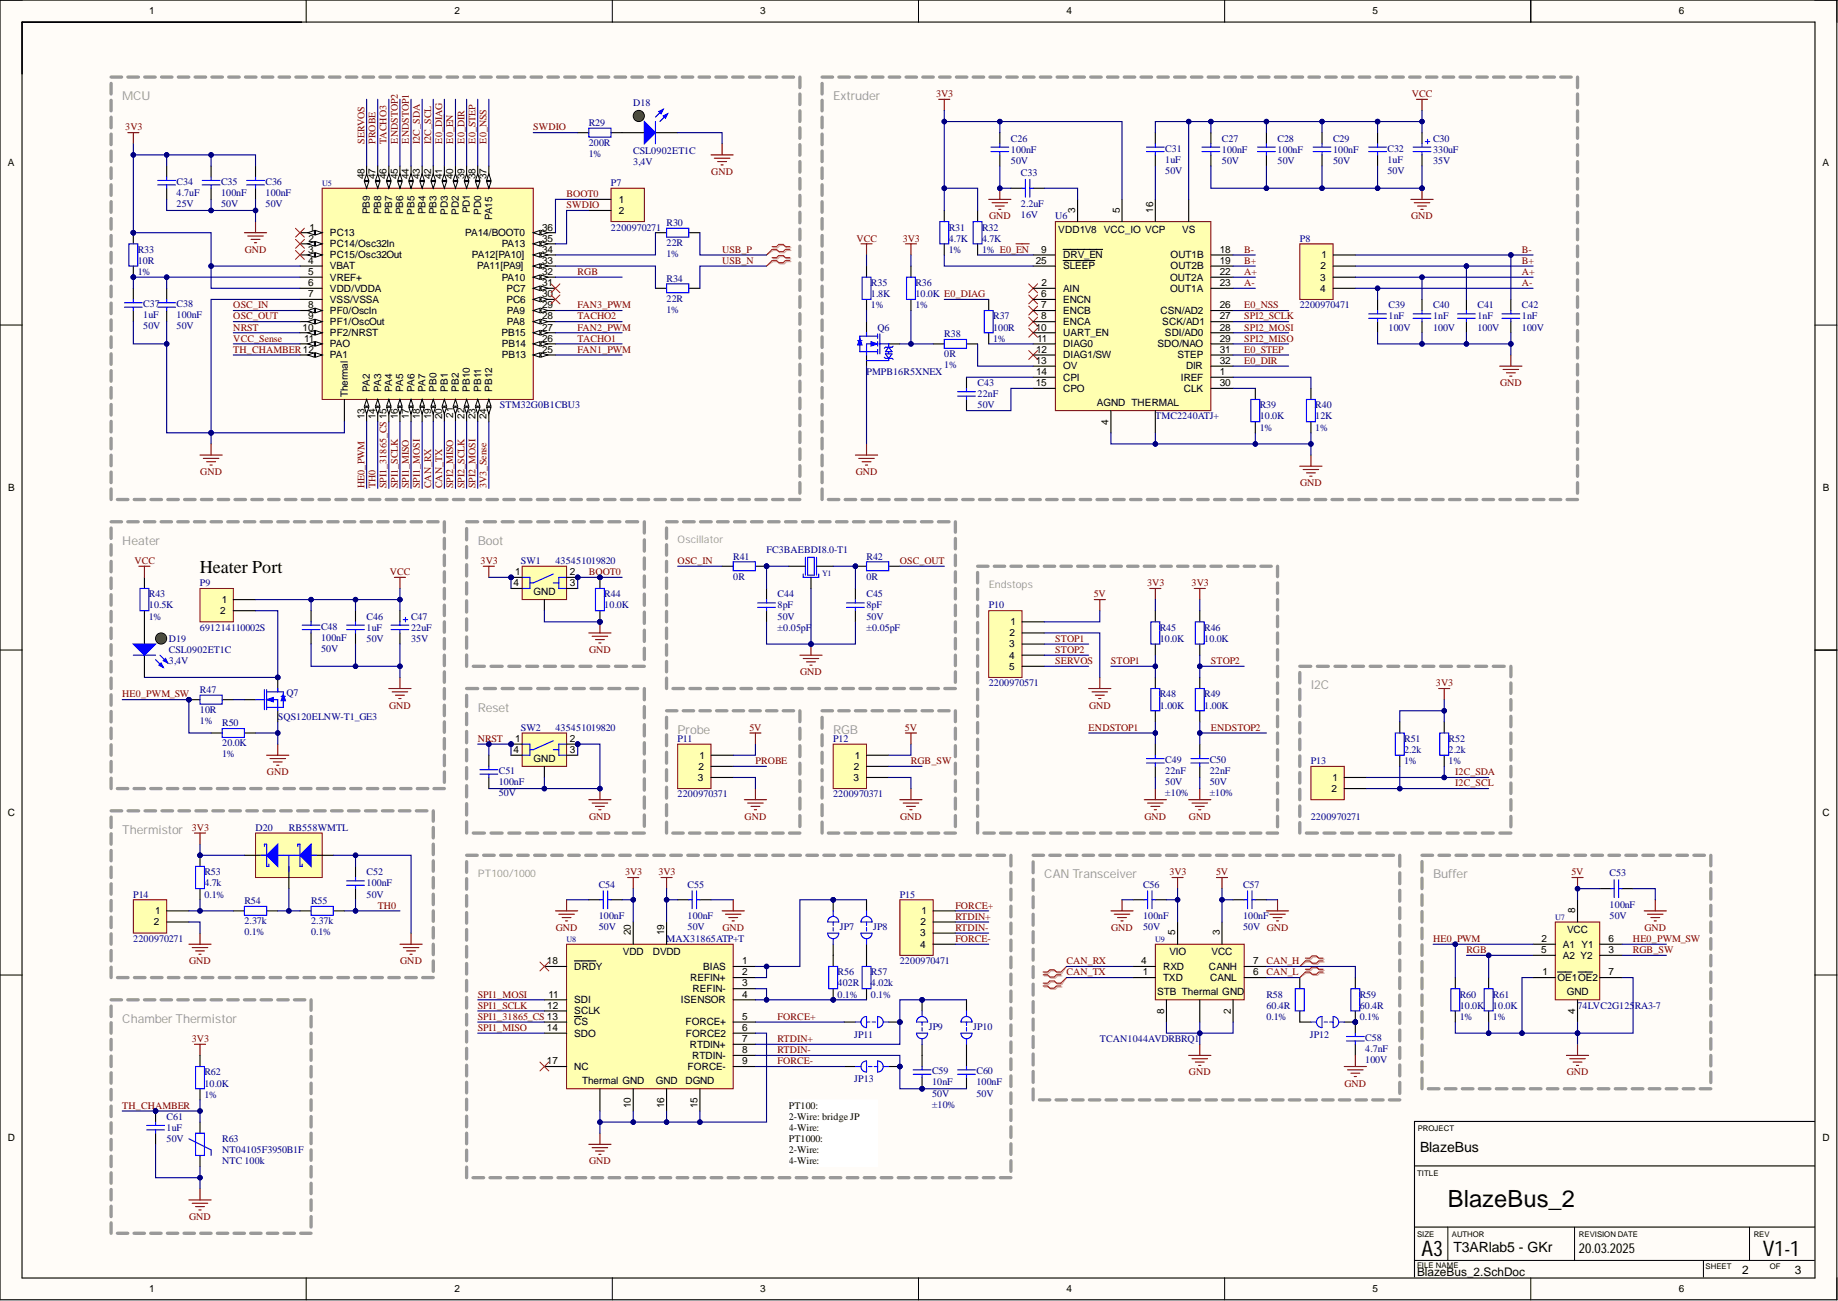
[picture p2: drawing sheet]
<svg xmlns="http://www.w3.org/2000/svg" width="420mm" height="297mm" viewBox="0 0 420 297" stroke-linecap="round" stroke-linejoin="round" font-family="sans-serif">
<defs><g id="words">
<text font-size="5.4" x="330.7" y="275.7">BlazeBus_2</text>
<g font-size="4.9">
<text x="324.7" y="286.8">A3</text>
<text x="402.7" y="286.8">V1-1</text>
</g>
<text font-size="4.1" x="45.7" y="130.9">Heater Port</text>
<g font-size="3.2">
<text x="324.3" y="263">BlazeBus</text>
<text x="332" y="285.8">T3ARlab5 - GKr</text>
</g>
<text font-size="3.1" x="360.6" y="286.1">20.03.2025</text>
<g font-size="2.8" fill="#999">
<text x="27.9" y="22.8">MCU</text>
<text x="190.3" y="22.8">Extruder</text>
<text x="27.9" y="124.4">Heater</text>
<text x="109.1" y="124.4">Boot</text>
<text x="299.4" y="157.4">I2C</text>
<text x="109.1" y="162.4">Reset</text>
<text x="154.8" y="167.5">Probe</text>
<text x="190.3" y="167.5">RGB</text>
<text x="27.9" y="190.4">Thermistor</text>
<text x="238.5" y="200.5">CAN Transceiver</text>
<text x="327.3" y="200.5">Buffer</text>
<text x="27.9" y="233.5">Chamber Thermistor</text>
</g>
<g font-size="2.7">
<text x="323.7" y="291.2">BlazeBus_2.SchDoc</text>
<text x="397.9" y="291">2</text>
<text x="409.9" y="291">3</text>
</g>
<g font-size="2.4" fill="#999">
<text x="154.8" y="124">Oscillator</text>
<text x="225.8" y="134.2">Endstops</text>
<text x="109.1" y="200.2">PT100/1000</text>
</g>
<g font-size="2.3">
<text x="34.1" y="3.3">1</text>
<text x="103.8" y="3.3">2</text>
<text x="173.6" y="3.3">3</text>
<text x="243.6" y="3.3">4</text>
<text x="313.5" y="3.3">5</text>
<text x="383.5" y="3.3">6</text>
<text x="1.8" y="37.9">A</text>
<text x="83.2" y="41" transform="rotate(-90 83.2 41)">48</text>
<text x="85.8" y="41" transform="rotate(-90 85.8 41)">47</text>
<text x="88.3" y="41" transform="rotate(-90 88.3 41)">46</text>
<text x="90.8" y="41" transform="rotate(-90 90.8 41)">45</text>
<text x="93.4" y="41" transform="rotate(-90 93.4 41)">44</text>
<text x="95.9" y="41" transform="rotate(-90 95.9 41)">43</text>
<text x="98.4" y="41" transform="rotate(-90 98.4 41)">42</text>
<text x="101" y="41" transform="rotate(-90 101 41)">41</text>
<text x="103.5" y="41" transform="rotate(-90 103.5 41)">40</text>
<text x="106.1" y="41" transform="rotate(-90 106.1 41)">39</text>
<text x="108.6" y="41" transform="rotate(-90 108.6 41)">38</text>
<text x="111.1" y="41" transform="rotate(-90 111.1 41)">37</text>
<text x="416.3" y="37.9">A</text>
<text x="141.3" y="46.3">1</text>
<text x="70.7" y="52.6">1</text>
<text x="75.4" y="53.9">PC13</text>
<text x="84.5" y="48.9" transform="rotate(-90 84.5 48.9)">PB9</text>
<text x="87" y="48.9" transform="rotate(-90 87 48.9)">PB8</text>
<text x="89.6" y="48.9" transform="rotate(-90 89.6 48.9)">PB7</text>
<text x="92.1" y="48.9" transform="rotate(-90 92.1 48.9)">PB6</text>
<text x="94.6" y="49" transform="rotate(-90 94.6 49)">PB5</text>
<text x="97.2" y="48.9" transform="rotate(-90 97.2 48.9)">PB4</text>
<text x="99.7" y="48.9" transform="rotate(-90 99.7 48.9)">PB3</text>
<text x="102.3" y="49.1" transform="rotate(-90 102.3 49.1)">PD3</text>
<text x="104.8" y="49.1" transform="rotate(-90 104.8 49.1)">PD2</text>
<text x="106.2" y="53.9">PA14/BOOT0</text>
<text x="107.3" y="48.7" transform="rotate(-90 107.3 48.7)">PD1</text>
<text x="109.9" y="49.1" transform="rotate(-90 109.9 49.1)">PD0</text>
<text x="112.4" y="50.3" transform="rotate(-90 112.4 50.3)">PA15</text>
<text x="123.8" y="52.6">36</text>
<text x="141.3" y="48.8">2</text>
<text x="241.7" y="53.1">VDD1V8</text>
<text x="245.6" y="48.6" transform="rotate(-90 245.6 48.6)">3</text>
<text x="252.1" y="53.1">VCC_IO VCP</text>
<text x="255.8" y="48.6" transform="rotate(-90 255.8 48.6)">5</text>
<text x="263.4" y="48.6" transform="rotate(-90 263.4 48.6)">16</text>
<text x="270" y="53.1">VS</text>
<text x="70.4" y="57.7">3</text>
<text x="70.5" y="55.2">2</text>
<text x="75.4" y="59">PC15/Osc32Out</text>
<text x="75.4" y="56.4">PC14/Osc32In</text>
<text x="107.7" y="59">PA12[PA10]</text>
<text x="114.6" y="56.4">PA13</text>
<text x="123.8" y="55.2">35</text>
<text x="123.8" y="57.7">34</text>
<text x="237.8" y="57.7">9</text>
<text x="242.8" y="59">DRV_EN</text>
<text x="267.3" y="59">OUT1B</text>
<text x="278.6" y="57.7">18</text>
<text x="301.8" y="59">1</text>
<text x="70.4" y="65.3">6</text>
<text x="70.4" y="62.8">5</text>
<text x="70.4" y="60.2">4</text>
<text x="75.4" y="64.1">VREF+</text>
<text x="75.4" y="61.5">VBAT</text>
<text x="109" y="61.5">PA11[PA9]</text>
<text x="114.6" y="64.1">PA10</text>
<text x="123.8" y="60.2">33</text>
<text x="123.8" y="62.8">32</text>
<text x="123.8" y="65.3">31</text>
<text x="236.6" y="60.2">25</text>
<text x="237.9" y="65.3">2</text>
<text x="242.8" y="61.5">SLEEP</text>
<text x="267.3" y="64.1">OUT2A</text>
<text x="267.3" y="61.5">OUT2B</text>
<text x="278.6" y="60.2">19</text>
<text x="278.6" y="62.8">22</text>
<text x="278.6" y="65.3">23</text>
<text x="301.5" y="64.1">3</text>
<text x="301.6" y="61.5">2</text>
<text x="70.4" y="70.4">8</text>
<text x="70.4" y="67.9">7</text>
<text x="75.4" y="71.7">PF0/OscIn</text>
<text x="75.4" y="69.1">VSS/VSSA</text>
<text x="75.4" y="66.6">VDD/VDDA</text>
<text x="115.7" y="66.6">PC7</text>
<text x="115.7" y="69.1">PC6</text>
<text x="115.8" y="71.7">PA9</text>
<text x="123.8" y="67.9">30</text>
<text x="123.8" y="70.4">29</text>
<text x="237.8" y="67.9">6</text>
<text x="237.8" y="70.4">7</text>
<text x="242.8" y="66.6">AIN</text>
<text x="242.8" y="69.1">ENCN</text>
<text x="242.8" y="71.7">ENCB</text>
<text x="265.1" y="71.7">CSN/AD2</text>
<text x="267.3" y="66.6">OUT1A</text>
<text x="278.6" y="70.4">26</text>
<text x="301.5" y="66.6">4</text>
<text x="69.1" y="75.5">10</text>
<text x="70.4" y="72.9">9</text>
<text x="75.4" y="76.7">PF2/NRST</text>
<text x="75.4" y="74.2">PF1/OscOut</text>
<text x="114.5" y="76.7">PB15</text>
<text x="115.8" y="74.2">PA8</text>
<text x="123.8" y="72.9">28</text>
<text x="123.8" y="75.5">27</text>
<text x="236.6" y="75.5">10</text>
<text x="237.8" y="72.9">8</text>
<text x="242.8" y="74.2">ENCA</text>
<text x="242.8" y="76.7">UART_EN</text>
<text x="265.5" y="74.2">SCK/AD1</text>
<text x="266.1" y="76.7">SDI/AD0</text>
<text x="278.6" y="72.9">27</text>
<text x="278.6" y="75.5">28</text>
<text x="69.4" y="78">11</text>
<text x="75.4" y="81.8">PA1</text>
<text x="75.4" y="79.3">PAO</text>
<text x="114.6" y="79.3">PB14</text>
<text x="114.6" y="81.8">PB13</text>
<text x="123.8" y="78">26</text>
<text x="123.8" y="80.5">25</text>
<text x="236.6" y="83.1">13</text>
<text x="236.6" y="80.5">12</text>
<text x="236.9" y="78">11</text>
<text x="242.8" y="79.3">DIAG0</text>
<text x="242.8" y="81.8">DIAG1/SW</text>
<text x="264.4" y="79.3">SDO/NAO</text>
<text x="268.9" y="81.8">STEP</text>
<text x="278.6" y="78">29</text>
<text x="278.6" y="80.5">31</text>
<text x="278.6" y="83.1">32</text>
<text x="84.5" y="89.4" transform="rotate(-90 84.5 89.4)">PA2</text>
<text x="87" y="89.4" transform="rotate(-90 87 89.4)">PA3</text>
<text x="89.6" y="89.4" transform="rotate(-90 89.6 89.4)">PA4</text>
<text x="92.1" y="89.4" transform="rotate(-90 92.1 89.4)">PA5</text>
<text x="94.6" y="89.4" transform="rotate(-90 94.6 89.4)">PA6</text>
<text x="97.2" y="89.4" transform="rotate(-90 97.2 89.4)">PA7</text>
<text x="99.7" y="89.4" transform="rotate(-90 99.7 89.4)">PB0</text>
<text x="102.3" y="89.4" transform="rotate(-90 102.3 89.4)">PB1</text>
<text x="104.8" y="89.4" transform="rotate(-90 104.8 89.4)">PB2</text>
<text x="107.3" y="89.4" transform="rotate(-90 107.3 89.4)">PB10</text>
<text x="109.9" y="89.4" transform="rotate(-90 109.9 89.4)">PB11</text>
<text x="112.4" y="89.4" transform="rotate(-90 112.4 89.4)">PB12</text>
<text x="236.6" y="88.2">15</text>
<text x="236.6" y="85.6">14</text>
<text x="242.8" y="84.4">OV</text>
<text x="242.8" y="86.9">CPI</text>
<text x="242.8" y="89.4">CPO</text>
<text x="269.7" y="86.9">IREF</text>
<text x="270.4" y="89.4">CLK</text>
<text x="270.9" y="84.4">DIR</text>
<text x="278.6" y="85.6">1</text>
<text x="278.6" y="88.2">30</text>
<text x="79.4" y="90.7" transform="rotate(-90 79.4 90.7)">Thermal</text>
<text x="83.2" y="95.7" transform="rotate(-90 83.2 95.7)">13</text>
<text x="85.8" y="95.7" transform="rotate(-90 85.8 95.7)">14</text>
<text x="90.8" y="95.7" transform="rotate(-90 90.8 95.7)">16</text>
<text x="93.4" y="95.7" transform="rotate(-90 93.4 95.7)">17</text>
<text x="95.9" y="95.7" transform="rotate(-90 95.9 95.7)">18</text>
<text x="98.4" y="95.7" transform="rotate(-90 98.4 95.7)">19</text>
<text x="101" y="95.7" transform="rotate(-90 101 95.7)">20</text>
<text x="103.5" y="95.4" transform="rotate(-90 103.5 95.4)">21</text>
<text x="106.1" y="95.6" transform="rotate(-90 106.1 95.6)">22</text>
<text x="108.6" y="95.7" transform="rotate(-90 108.6 95.7)">23</text>
<text x="111.1" y="95.7" transform="rotate(-90 111.1 95.7)">24</text>
<text x="250.5" y="92.7">AGND THERMAL</text>
<text x="253.2" y="97" transform="rotate(-90 253.2 97)">4</text>
<text x="1.9" y="112.1">B</text>
<text x="416.4" y="112.1">B</text>
<text x="117.6" y="131.3">1</text>
<text x="130.2" y="131.3">2</text>
<text x="50.7" y="137.7">1</text>
<text x="117.3" y="133.9">4</text>
<text x="121.9" y="135.9">GND</text>
<text x="130.2" y="133.9">3</text>
<text x="50.3" y="140.2">2</text>
<text x="230.8" y="142.7">1</text>
<text x="230.5" y="147.8">3</text>
<text x="230.6" y="145.3">2</text>
<text x="230.5" y="150.4">4</text>
<text x="230.5" y="152.9">5</text>
<text x="117.3" y="171.9">4</text>
<text x="117.6" y="169.4">1</text>
<text x="121.9" y="174">GND</text>
<text x="130.2" y="171.9">3</text>
<text x="130.2" y="169.4">2</text>
<text x="159.8" y="173.2">1</text>
<text x="195.3" y="173.2">1</text>
<text x="159.4" y="178.3">3</text>
<text x="159.5" y="175.7">2</text>
<text x="194.9" y="178.3">3</text>
<text x="195" y="175.7">2</text>
<text x="304.4" y="178.3">1</text>
<text x="304.1" y="180.8">2</text>
<text x="1.8" y="186.3">C</text>
<text x="416.3" y="186.3">C</text>
<text x="35.4" y="208.7">1</text>
<text x="210.5" y="208.7">1</text>
<text x="359.8" y="208.5" transform="rotate(-90 359.8 208.5)">8</text>
<text x="35.1" y="211.3">2</text>
<text x="144.1" y="213.6" transform="rotate(-90 144.1 213.6)">20</text>
<text x="151.7" y="213.6" transform="rotate(-90 151.7 213.6)">19</text>
<text x="210.2" y="213.8">3</text>
<text x="210.3" y="211.3">2</text>
<text x="268.4" y="213.6" transform="rotate(-90 268.4 213.6)">5</text>
<text x="278.6" y="213.6" transform="rotate(-90 278.6 213.6)">3</text>
<text x="352.1" y="215.1">2</text>
<text x="357.9" y="213">VCC</text>
<text x="367.4" y="215.1">6</text>
<text x="124.9" y="220.2">18</text>
<text x="131.2" y="221.4">DRDY</text>
<text x="142.3" y="218.1">VDD</text>
<text x="149.1" y="218.1">DVDD</text>
<text x="160.6" y="221.4">BIAS</text>
<text x="169.5" y="220.2">1</text>
<text x="210.2" y="216.3">4</text>
<text x="260.7" y="220.2">4</text>
<text x="265.7" y="221.4">RXD</text>
<text x="267.1" y="218.1">VIO</text>
<text x="276.1" y="221.4">CANH</text>
<text x="276.7" y="218.1">VCC</text>
<text x="286.2" y="220.2">7</text>
<text x="352" y="217.6">5</text>
<text x="357" y="218.9">A2 Y2</text>
<text x="357" y="216.3">A1 Y1</text>
<text x="367.4" y="217.6">3</text>
<text x="125.3" y="227.8">11</text>
<text x="157.6" y="224">REFIN+</text>
<text x="158.2" y="226.5">REFIN-</text>
<text x="169.5" y="227.8">4</text>
<text x="169.5" y="222.7">2</text>
<text x="169.5" y="225.2">3</text>
<text x="261" y="222.7">1</text>
<text x="264.3" y="227.3">STB Thermal GND</text>
<text x="265.7" y="224">TXD</text>
<text x="276.4" y="224">CANL</text>
<text x="286.2" y="222.7">6</text>
<text x="352.3" y="222.7">1</text>
<text x="355.7" y="224">OE1OE2</text>
<text x="357.8" y="227.3">GND</text>
<text x="367.4" y="222.7">7</text>
<text x="125" y="230.3">12</text>
<text x="131.2" y="229">SDI</text>
<text x="131.2" y="231.6">SCLK</text>
<text x="155.5" y="229">ISENSOR</text>
<text x="169.5" y="232.8">5</text>
<text x="265.9" y="231.5" transform="rotate(-90 265.9 231.5)">8</text>
<text x="281.1" y="231.4" transform="rotate(-90 281.1 231.4)">2</text>
<text x="359.8" y="231.5" transform="rotate(-90 359.8 231.5)">4</text>
<text x="124.9" y="235.4">14</text>
<text x="131.2" y="234.1">CS</text>
<text x="131.2" y="236.7">SDO</text>
<text x="156.5" y="234.1">FORCE+</text>
<text x="156.6" y="236.7">FORCE2</text>
<text x="157.6" y="239.2">RTDIN+</text>
<text x="169.5" y="235.4">6</text>
<text x="169.5" y="237.9">7</text>
<text x="124.9" y="243">17</text>
<text x="131.2" y="244.3">NC</text>
<text x="157.1" y="244.3">FORCE-</text>
<text x="158.1" y="241.7">RTDIN-</text>
<text x="169.5" y="240.5">8</text>
<text x="169.5" y="243">9</text>
<text x="133" y="247.6">Thermal GND</text>
<text x="149.8" y="247.6">GND</text>
<text x="156.5" y="247.6">DGND</text>
<text x="144.1" y="253.1" transform="rotate(-90 144.1 253.1)">10</text>
<text x="151.7" y="253.1" transform="rotate(-90 151.7 253.1)">16</text>
<text x="159.3" y="253.1" transform="rotate(-90 159.3 253.1)">15</text>
<text x="180.1" y="253.1">PT100:</text>
<text x="180.1" y="255.7">2-Wire: bridge JP</text>
<text x="1.8" y="260.5">D</text>
<text x="180.1" y="258.2">4-Wire:</text>
<text x="180.1" y="260.8">PT1000:</text>
<text x="180.1" y="263.3">2-Wire:</text>
<text x="416.3" y="260.5">D</text>
<text x="180.1" y="265.8">4-Wire:</text>
<text x="34.1" y="295">1</text>
<text x="103.8" y="295">2</text>
<text x="173.6" y="295">3</text>
<text x="243.6" y="295">4</text>
<text x="313.5" y="295">5</text>
<text x="383.5" y="295">6</text>
</g>
<g font-size="2.3" fill="#800000">
<text x="213.8" y="22.2">3V3</text>
<text x="322.5" y="22.2">VCC</text>
<text x="28.6" y="29.8">3V3</text>
<text x="121.8" y="29.8">SWDIO</text>
<text x="83.2" y="32.8" transform="rotate(-90 83.2 32.8)">SERVOS</text>
<text x="85.8" y="32.8" transform="rotate(-90 85.8 32.8)">PROBE</text>
<text x="88.3" y="32.8" transform="rotate(-90 88.3 32.8)">TACHO3</text>
<text x="90.8" y="32.8" transform="rotate(-90 90.8 32.8)">ENDSTOP2</text>
<text x="93.4" y="32.8" transform="rotate(-90 93.4 32.8)">ENDSTOP1</text>
<text x="95.9" y="32.8" transform="rotate(-90 95.9 32.8)">I2C_SDA</text>
<text x="98.4" y="32.8" transform="rotate(-90 98.4 32.8)">I2C_SCL</text>
<text x="101" y="32.8" transform="rotate(-90 101 32.8)">E0_DIAG</text>
<text x="103.5" y="32.8" transform="rotate(-90 103.5 32.8)">E0_EN</text>
<text x="106.1" y="32.8" transform="rotate(-90 106.1 32.8)">E0_DIR</text>
<text x="108.6" y="32.8" transform="rotate(-90 108.6 32.8)">E0_STEP</text>
<text x="111.1" y="32.8" transform="rotate(-90 111.1 32.8)">E0_NSS</text>
<text x="162.5" y="39.9">GND</text>
<text x="129.4" y="45">BOOT0</text>
<text x="129.4" y="47.6">SWDIO</text>
<text x="225.9" y="50.1">GND</text>
<text x="322.3" y="50.1">GND</text>
<text x="55.9" y="57.7">GND</text>
<text x="164.9" y="57.7">USB_P</text>
<text x="195.6" y="55.2">VCC</text>
<text x="206.2" y="55.2">3V3</text>
<text x="284.2" y="57.7">B-</text>
<text x="347.6" y="57.7">B-</text>
<text x="131.9" y="62.8">RGB</text>
<text x="164.9" y="60.2">USB_N</text>
<text x="284.2" y="60.2">B+</text>
<text x="284.2" y="65.3">A-</text>
<text x="284.2" y="62.8">A+</text>
<text x="347.6" y="65.3">A-</text>
<text x="347.6" y="62.8">A+</text>
<text x="347.6" y="60.2">B+</text>
<text x="53.3" y="70.4">OSC_IN</text>
<text x="131.9" y="70.4">FAN3_PWM</text>
<text x="284.2" y="70.4">E0_NSS</text>
<text x="53.3" y="72.9">OSC_OUT</text>
<text x="53.3" y="75.5">NRST</text>
<text x="131.9" y="72.9">TACHO2</text>
<text x="131.9" y="75.5">FAN2_PWM</text>
<text x="284.2" y="72.9">SPI2_SCLK</text>
<text x="284.2" y="75.5">SPI2_MOSI</text>
<text x="53.3" y="80.5">TH_CHAMBER12</text>
<text x="53.3" y="78">VCC_Sense</text>
<text x="131.9" y="78">TACHO1</text>
<text x="131.9" y="80.5">FAN1_PWM</text>
<text x="284.2" y="83.1">E0_DIR</text>
<text x="284.2" y="80.5">E0_STEP</text>
<text x="284.2" y="78">SPI2_MISO</text>
<text x="342.6" y="88.2">GND</text>
<text x="45.8" y="108.5">GND</text>
<text x="83.2" y="111.5" transform="rotate(-90 83.2 111.5)">HE0_PWM</text>
<text x="85.8" y="111.5" transform="rotate(-90 85.8 111.5)">TH0</text>
<text x="88.3" y="111.5" transform="rotate(-90 88.3 111.5)">SPI1_31865_CS 15</text>
<text x="90.8" y="111.5" transform="rotate(-90 90.8 111.5)">SPI1_SCLK</text>
<text x="93.4" y="111.5" transform="rotate(-90 93.4 111.5)">SPI1_MISO</text>
<text x="95.9" y="111.5" transform="rotate(-90 95.9 111.5)">SPI1_MOSI</text>
<text x="98.4" y="111.5" transform="rotate(-90 98.4 111.5)">CAN_RX</text>
<text x="101" y="111.5" transform="rotate(-90 101 111.5)">CAN_TX</text>
<text x="103.5" y="111.5" transform="rotate(-90 103.5 111.5)">SPI2_MISO</text>
<text x="106.1" y="111.5" transform="rotate(-90 106.1 111.5)">SPI2_SCLK</text>
<text x="108.6" y="111.5" transform="rotate(-90 108.6 111.5)">SPI2_MOSI</text>
<text x="111.1" y="111.5" transform="rotate(-90 111.1 111.5)">3V3_Sense</text>
<text x="195.5" y="108.5">GND</text>
<text x="296.9" y="111">GND</text>
<text x="30.7" y="128.8">VCC</text>
<text x="89.1" y="131.3">VCC</text>
<text x="109.8" y="128.8">3V3</text>
<text x="134.5" y="131.3">BOOT0</text>
<text x="154.8" y="128.8">OSC_IN</text>
<text x="205.5" y="128.8">OSC_OUT</text>
<text x="249.8" y="136.4">5V</text>
<text x="262" y="133.9">3V3</text>
<text x="272.2" y="133.9">3V3</text>
<text x="134.6" y="149.1">GND</text>
<text x="241" y="146.5">STOP1</text>
<text x="241" y="149.1">STOP2</text>
<text x="182.8" y="154.2">GND</text>
<text x="241" y="151.6">SERVOS</text>
<text x="253.7" y="151.6">STOP1</text>
<text x="276.6" y="151.6">STOP2</text>
<text x="27.9" y="159.2">HE0_PWM_SW</text>
<text x="88.9" y="161.8">GND</text>
<text x="248.7" y="161.8">GND</text>
<text x="328" y="156.7">3V3</text>
<text x="171.2" y="166.8">5V</text>
<text x="206.7" y="166.8">5V</text>
<text x="248.7" y="166.8">ENDSTOP1</text>
<text x="276.6" y="166.8">ENDSTOP2</text>
<text x="109.1" y="169.4">NRST</text>
<text x="61" y="177">GND</text>
<text x="172.5" y="174.5">PROBE</text>
<text x="208.1" y="174.5">RGB_SW</text>
<text x="332.4" y="179.5">I2C_SCL</text>
<text x="332.4" y="177">I2C_SDA</text>
<text x="43.8" y="189.7">3V3</text>
<text x="134.6" y="187.2">GND</text>
<text x="170.1" y="187.2">GND</text>
<text x="205.6" y="187.2">GND</text>
<text x="261.4" y="187.2">GND</text>
<text x="271.6" y="187.2">GND</text>
<text x="142.8" y="199.8">3V3</text>
<text x="150.4" y="199.8">3V3</text>
<text x="267.1" y="199.8">3V3</text>
<text x="277.7" y="199.8">5V</text>
<text x="358.9" y="199.8">5V</text>
<text x="86.3" y="207.5">TH0</text>
<text x="218.2" y="207.5">FORCE+</text>
<text x="218.2" y="210">RTDIN+</text>
<text x="126.9" y="212.5">GND</text>
<text x="165" y="212.5">GND</text>
<text x="218.2" y="215.1">FORCE-</text>
<text x="218.2" y="212.5">RTDIN-</text>
<text x="253.8" y="212.5">GND</text>
<text x="327.3" y="215.1">HE0_PWM</text>
<text x="373" y="215.1">HE0_PWM_SW</text>
<text x="375.6" y="212.5">GND</text>
<text x="43.2" y="220.2">GND</text>
<text x="91.4" y="220.2">GND</text>
<text x="243.6" y="220.2">CAN_RX</text>
<text x="289.2" y="220.2">CAN_H</text>
<text x="334.9" y="217.6">RGB</text>
<text x="373" y="217.6">RGB_SW</text>
<text x="109.1" y="227.8">SPI1_MOSI</text>
<text x="243.6" y="222.7">CAN_TX</text>
<text x="289.2" y="222.7">CAN_L</text>
<text x="109.1" y="232.8">SPI1_31865_CS 13</text>
<text x="109.1" y="230.3">SPI1_SCLK</text>
<text x="177.6" y="232.8">FORCE+</text>
<text x="43.8" y="237.9">3V3</text>
<text x="109.1" y="235.4">SPI1_MISO</text>
<text x="177.6" y="237.9">RTDIN+</text>
<text x="177.6" y="243">FORCE-</text>
<text x="177.6" y="240.5">RTDIN-</text>
<text x="271.6" y="245.5">GND</text>
<text x="357.8" y="245.5">GND</text>
<text x="307.1" y="248.1">GND</text>
<text x="27.9" y="253.1">TH_CHAMBER</text>
<text x="134.6" y="265.8">GND</text>
<text x="43.2" y="278.5">GND</text>
</g>
<g font-size="2.3" fill="#000080">
<text x="134.5" y="28.8">R29</text>
<text x="144.6" y="24.2">D18</text>
<text x="134.5" y="33.3">200R</text>
<text x="134.5" y="35.9">1%</text>
<text x="144.6" y="35.1">CSL0902ET1C</text>
<text x="230.9" y="34.9">100nF</text>
<text x="230.9" y="32.3">C26</text>
<text x="266.2" y="34.6">C31</text>
<text x="279.1" y="34.9">100nF</text>
<text x="279.1" y="32.3">C27</text>
<text x="291.8" y="34.9">100nF</text>
<text x="291.8" y="32.3">C28</text>
<text x="304.5" y="34.9">100nF</text>
<text x="304.5" y="32.3">C29</text>
<text x="316.9" y="34.6">C32</text>
<text x="327.3" y="34.9">330uF</text>
<text x="327.3" y="32.3">C30</text>
<text x="144.6" y="37.7">3,4V</text>
<text x="230.9" y="37.4">50V</text>
<text x="233.2" y="40.2">C33</text>
<text x="266.2" y="37.1">1uF</text>
<text x="266.2" y="39.7">50V</text>
<text x="279.1" y="37.4">50V</text>
<text x="291.8" y="37.4">50V</text>
<text x="304.5" y="37.4">50V</text>
<text x="316.9" y="37.1">1uF</text>
<text x="316.9" y="39.7">50V</text>
<text x="327.3" y="37.4">35V</text>
<text x="40.3" y="44.8">4.7uF</text>
<text x="40.3" y="47.3">25V</text>
<text x="40.3" y="42.2">C34</text>
<text x="50.5" y="44.8">100nF</text>
<text x="50.5" y="47.3">50V</text>
<text x="50.5" y="42.2">C35</text>
<text x="60.6" y="44.8">100nF</text>
<text x="60.6" y="47.3">50V</text>
<text x="60.6" y="42.2">C36</text>
<text x="139.5" y="42.5">P7</text>
<text x="233.2" y="47.3">2.2uF</text>
<text x="139.5" y="52.6">2200970271</text>
<text x="152.2" y="51.6">R30</text>
<text x="216.7" y="52.6">R31</text>
<text x="224.3" y="52.6">R32</text>
<text x="233.2" y="49.8">16V</text>
<text x="241" y="50.1">U6</text>
<text x="31.5" y="57.7">R33</text>
<text x="152.2" y="56.2">22R</text>
<text x="152.2" y="58.7">1%</text>
<text x="216.7" y="55.2">4.7K</text>
<text x="216.7" y="57.7">1%</text>
<text x="224.3" y="55.2">4.7K</text>
<text x="224.3" y="57.7">1% E0_EN</text>
<text x="296.9" y="55.2">P8</text>
<text x="31.5" y="60.2">10R</text>
<text x="31.5" y="62.8">1%</text>
<text x="152.2" y="64.3">R34</text>
<text x="198.9" y="65.3">R35</text>
<text x="209.1" y="65.3">R36</text>
<text x="32.7" y="70.1">C37</text>
<text x="40.3" y="70.1">C38</text>
<text x="152.2" y="68.9">22R</text>
<text x="152.2" y="71.4">1%</text>
<text x="198.9" y="67.9">1.8K</text>
<text x="198.9" y="70.4">1%</text>
<text x="209.1" y="67.9">10.0K E0_DIAG</text>
<text x="209.1" y="70.4">1%</text>
<text x="296.9" y="70.4">2200970471</text>
<text x="317.2" y="70.4">C39</text>
<text x="327.3" y="70.4">C40</text>
<text x="337.5" y="70.4">C41</text>
<text x="347.6" y="70.4">C42</text>
<text x="32.7" y="72.7">1uF</text>
<text x="32.7" y="75.2">50V</text>
<text x="40.3" y="72.7">100nF</text>
<text x="40.3" y="75.2">50V</text>
<text x="200.4" y="75.5">Q6</text>
<text x="215.7" y="77">R38</text>
<text x="226.8" y="75.5">100R</text>
<text x="226.8" y="72.9">R37</text>
<text x="317.2" y="72.9">1nF</text>
<text x="317.2" y="75.5">100V</text>
<text x="327.3" y="72.9">1nF</text>
<text x="327.3" y="75.5">100V</text>
<text x="337.5" y="72.9">1nF</text>
<text x="337.5" y="75.5">100V</text>
<text x="347.6" y="72.9">1nF</text>
<text x="347.6" y="75.5">100V</text>
<text x="215.7" y="81.6">0R</text>
<text x="226.8" y="78">1%</text>
<text x="197.9" y="85.6">PMPB16R5XNEX</text>
<text x="215.7" y="84.1">1%</text>
<text x="223.3" y="88.2">C43</text>
<text x="114.2" y="93.2">STM32G0B1CBU3</text>
<text x="223.3" y="90.7">22nF</text>
<text x="223.3" y="93.2">50V</text>
<text x="263.9" y="95.8">TMC2240ATJ+</text>
<text x="287.7" y="95.8">10.0K</text>
<text x="287.7" y="93.2">R39</text>
<text x="300.4" y="95.8">12K</text>
<text x="300.4" y="93.2">R40</text>
<text x="287.7" y="98.3">1%</text>
<text x="300.4" y="98.3">1%</text>
<text x="119" y="128.8">SW1</text>
<text x="126.9" y="128.8">435451019820</text>
<text x="167.5" y="127.8">R41</text>
<text x="175.1" y="126.2">FC3BAEBDI8.0-T1</text>
<text x="197.9" y="127.8">R42</text>
<text x="34" y="136.4">R43</text>
<text x="45.7" y="133.9">P9</text>
<text x="138" y="136.4">R44</text>
<text x="167.5" y="132.3">0R</text>
<text x="177.6" y="136.4">C44</text>
<text x="197.9" y="132.3">0R</text>
<text x="197.9" y="136.4">C45</text>
<text x="34" y="138.9">10.5K</text>
<text x="34" y="141.5">1%</text>
<text x="73.3" y="143.8">C48</text>
<text x="83.7" y="141.5">C46</text>
<text x="93.9" y="141.5">C47</text>
<text x="138" y="138.9">10.0K</text>
<text x="177.6" y="138.9">8pF</text>
<text x="177.6" y="141.5">50V</text>
<text x="197.9" y="138.9">8pF</text>
<text x="197.9" y="141.5">50V</text>
<text x="225.8" y="138.9">P10</text>
<text x="38.6" y="149.1">CSL0902ET1C</text>
<text x="38.6" y="146.5">D19</text>
<text x="45.7" y="144">691214110002S</text>
<text x="73.3" y="146.3">100nF</text>
<text x="73.3" y="148.8">50V</text>
<text x="83.7" y="144">1uF</text>
<text x="83.7" y="146.5">50V</text>
<text x="93.9" y="144">22uF</text>
<text x="93.9" y="146.5">35V</text>
<text x="177.6" y="144">±0.05pF</text>
<text x="197.9" y="144">±0.05pF</text>
<text x="264.9" y="146.5">10.0K</text>
<text x="264.9" y="144">R45</text>
<text x="275" y="146.5">10.0K</text>
<text x="275" y="144">R46</text>
<text x="38.6" y="151.6">3,4V</text>
<text x="45.7" y="158.2">R47</text>
<text x="65.5" y="159">Q7</text>
<text x="225.8" y="156.7">2200970571</text>
<text x="264.9" y="161.8">1.00K</text>
<text x="264.9" y="159.2">R48</text>
<text x="275" y="161.8">1.00K</text>
<text x="275" y="159.2">R49</text>
<text x="45.7" y="162.8">10R</text>
<text x="45.7" y="165.3">1%</text>
<text x="50.7" y="165.8">R50</text>
<text x="63.4" y="164.3">SQS120ELNW-T1_GE3</text>
<text x="119" y="166.8">SW2</text>
<text x="126.9" y="166.8">435451019820</text>
<text x="50.7" y="170.4">20.0K</text>
<text x="50.7" y="172.9">1%</text>
<text x="154.8" y="169.4">P11</text>
<text x="190.3" y="169.4">P12</text>
<text x="320.7" y="171.9">2.2k</text>
<text x="320.7" y="169.4">R51</text>
<text x="330.9" y="171.9">2.2k</text>
<text x="330.9" y="169.4">R52</text>
<text x="113.9" y="179.3">100nF</text>
<text x="113.9" y="176.7">C51</text>
<text x="266.2" y="176.7">22nF</text>
<text x="266.2" y="179.3">50V</text>
<text x="266.2" y="174.2">C49</text>
<text x="276.3" y="176.7">22nF</text>
<text x="276.3" y="179.3">50V</text>
<text x="276.3" y="174.2">C50</text>
<text x="299.4" y="174.5">P13</text>
<text x="320.7" y="174.5">1%</text>
<text x="330.9" y="174.5">1%</text>
<text x="113.9" y="181.8">50V</text>
<text x="154.8" y="182.1">2200970371</text>
<text x="190.3" y="182.1">2200970371</text>
<text x="266.2" y="181.8">±10%</text>
<text x="276.3" y="181.8">±10%</text>
<text x="58.4" y="189.7">D20</text>
<text x="66" y="189.7">RB558WMTL</text>
<text x="299.4" y="187.2">2200970271</text>
<text x="46.7" y="202.4">4.7k</text>
<text x="46.7" y="199.8">R53</text>
<text x="83.7" y="202.4">100nF</text>
<text x="83.7" y="199.8">C52</text>
<text x="136.8" y="202.6">C54</text>
<text x="157.1" y="202.6">C55</text>
<text x="261.1" y="202.6">C56</text>
<text x="283.9" y="202.6">C57</text>
<text x="367.6" y="200.1">C53</text>
<text x="30.4" y="204.9">P14</text>
<text x="46.7" y="204.9">0.1%</text>
<text x="55.8" y="206.4">R54</text>
<text x="71" y="206.4">R55</text>
<text x="83.7" y="204.9">50V</text>
<text x="136.8" y="209.7">100nF</text>
<text x="157.1" y="209.7">100nF</text>
<text x="205.5" y="204.9">P15</text>
<text x="261.1" y="209.7">100nF</text>
<text x="283.9" y="209.7">100nF</text>
<text x="367.6" y="207.2">100nF</text>
<text x="367.6" y="209.7">50V</text>
<text x="30.4" y="215.1">2200970271</text>
<text x="55.8" y="211">2.37k</text>
<text x="55.8" y="213.6">0.1%</text>
<text x="71" y="211">2.37k</text>
<text x="71" y="213.6">0.1%</text>
<text x="136.8" y="212.3">50V</text>
<text x="152.2" y="215.1">MAX31865ATP+T</text>
<text x="157.1" y="212.3">50V</text>
<text x="191.8" y="212.3">JP7</text>
<text x="199.4" y="212.3">JP8</text>
<text x="261.1" y="212.3">50V</text>
<text x="283.9" y="212.3">50V GND</text>
<text x="205.5" y="220.2">2200970471</text>
<text x="191.3" y="225.2">402R</text>
<text x="191.3" y="227.8">0.1%</text>
<text x="191.3" y="222.7">R56</text>
<text x="198.9" y="225.2">4.02k</text>
<text x="198.9" y="227.8">0.1%</text>
<text x="198.9" y="222.7">R57</text>
<text x="289.2" y="227.8">R58</text>
<text x="310.6" y="227.8">R59</text>
<text x="333.4" y="227.8">R60</text>
<text x="341" y="227.8">R61</text>
<text x="289.2" y="230.3">60.4R</text>
<text x="289.2" y="232.8">0.1%</text>
<text x="310.6" y="230.3">60.4R</text>
<text x="310.6" y="232.8">0.1%</text>
<text x="333.4" y="230.3">10.0K</text>
<text x="333.4" y="232.8">1%</text>
<text x="341" y="230.3">10.0K</text>
<text x="341" y="232.8">1%</text>
<text x="360.3" y="230.3">74LVC2G125</text>
<text x="373.4" y="230.3">RA3-7</text>
<text x="195.1" y="236.9">JP11</text>
<text x="212.1" y="235.1">JP9</text>
<text x="222.3" y="235.1">JP10</text>
<text x="251.2" y="237.9">TCAN1044AVDRBRQ1</text>
<text x="299.1" y="236.9">JP12</text>
<text x="311.8" y="237.7">C58</text>
<text x="46.7" y="245.5">R62</text>
<text x="212.9" y="245.3">C59</text>
<text x="223" y="245.3">C60</text>
<text x="311.8" y="240.2">4.7nF</text>
<text x="311.8" y="242.7">100V</text>
<text x="46.7" y="248.1">10.0K</text>
<text x="46.7" y="250.6">1%</text>
<text x="195.1" y="247.1">JP13</text>
<text x="212.9" y="247.8">10nF</text>
<text x="212.9" y="250.4">50V</text>
<text x="223" y="247.8">100nF</text>
<text x="223" y="250.4">50V</text>
<text x="38.1" y="255.7">C61</text>
<text x="212.9" y="252.9">±10%</text>
<text x="38.1" y="258.2">1uF</text>
<text x="38.1" y="260.8">50V</text>
<text x="50.7" y="263.3">NT04105F3950B1F</text>
<text x="50.7" y="260.8">R63</text>
<text x="50.7" y="265.8">NTC 100k</text>
</g>
<g font-size="1.9" fill="#000080">
<text x="73.6" y="42.6">U5</text>
<text x="187.8" y="131.4">Y1</text>
<text x="129.4" y="215.2">U8</text>
<text x="263.9" y="215.2">U9</text>
<text x="355.2" y="210.1">U7</text>
</g>
<g font-size="1.8">
<text x="323.8" y="258.2">PROJECT</text>
<text x="323.7" y="268.5">TITLE</text>
<text x="323.7" y="282.4">SIZE</text>
<text x="331.6" y="282.4">AUTHOR</text>
<text x="360.6" y="282.4">REVISION DATE</text>
<text x="400.5" y="282.4">REV</text>
<text x="323.7" y="289.4">FILE NAME</text>
<text x="389.6" y="289.7">SHEET</text>
<text x="404.3" y="289.7">OF</text>
</g>
</g></defs>
<g fill="#fffcf8">
<path d="M0 0h419.6v296.8h-419.6z" fill-rule="evenodd"/>
<path d="M5.1 5.1h409.4v286.6h-409.4z" fill-rule="evenodd"/>
</g>
<g fill="none" stroke="#000" stroke-width=".23">
<path d="M0 0h5.1M69.9 0v5.1M139.9 0v5.1M209.8 0v5.1M279.7 0v5.1M349.6 0v5.1M414.5 0h5.1v5.1M0 74.2h5.1M414.5 74.2h5.1M0 148.4h5.1M414.5 148.4h5.1M0 222.6h5.1"/>
<path d="M414.5 222.6h5.1M69.9 291.7v5.1M139.9 291.7v5.1M209.8 291.7v5.1M279.7 291.7v5.1M323.1 287.8h91.3M330.7 280.1v7.7M349.6 291.7v5.1M359.6 280.2v7.6M389.1 287.8v3.8M399.6 280.2v7.6M419.6 291.7v5.1"/>
</g>
<path d="M0 0h419.5v296.8h-419.5zM5 5h409.5v286.8h-409.5zM5 5.1h63.9M349.6 0v5M414.5 148.4h5.1M414.4 256h-91.3v35.6M323.1 266.2h91.3M323.1 280.2h91.3" fill="none" stroke="#000" stroke-width=".25"/>
<path d="M296.9 106.4h5.1M297.6 107.2h3.6M298.4 108h2M299.2 108.7h.5M299.4 103.9v2.5" fill="none" stroke="#800000" stroke-width=".25"/>
<path d="M73.6 43h48.2v48.2h-48.2z" fill-rule="evenodd" fill="#ffffb0"/>
<path d="M73.6 43h48.2v48.2h-48.2z" fill="none" stroke="#800000" stroke-width=".23"/>
<path d="M68.5 81.1h5.1" fill="none" stroke="#000" stroke-width=".25"/>
<path d="M72.1 80.5l1.5 .6-1.5 .5z" fill="#f8fcff"/>
<path d="M72.1 80.5l1.5 .6-1.5 .5z" fill="none" stroke="#000" stroke-width=".23"/>
<path d="M70.3 81.1l1.5-.6v1.1z" fill="#f8fcff"/>
<path d="M70.3 81.1l1.5-.6v1.1z" fill="none" stroke="#000" stroke-width=".23"/>
<path d="M68.5 78.5h5.1" fill="none" stroke="#000" stroke-width=".25"/>
<path d="M72.1 78l1.5 .5-1.5 .5z" fill="#f8fcff"/>
<path d="M72.1 78l1.5 .5-1.5 .5z" fill="none" stroke="#000" stroke-width=".23"/>
<path d="M70.3 78.5l1.5-.5v1z" fill="#f8fcff"/>
<path d="M70.3 78.5l1.5-.5v1z" fill="none" stroke="#000" stroke-width=".23"/>
<path d="M68.5 76h5.1" fill="none" stroke="#000" stroke-width=".25"/>
<path d="M72.1 75.5l1.5 .5-1.5 .5z" fill="#f8fcff"/>
<path d="M72.1 75.5l1.5 .5-1.5 .5z" fill="none" stroke="#000" stroke-width=".23"/>
<path d="M70.3 76l1.5-.5v1z" fill="#f8fcff"/>
<path d="M70.3 76l1.5-.5v1z" fill="none" stroke="#000" stroke-width=".23"/>
<path d="M68.5 73.4h5.1" fill="none" stroke="#000" stroke-width=".25"/>
<path d="M72.1 72.9l1.5 .5-1.5 .5z" fill="#f8fcff"/>
<path d="M72.1 72.9l1.5 .5-1.5 .5z" fill="none" stroke="#000" stroke-width=".23"/>
<path d="M70.3 73.4l1.5-.5v1z" fill="#f8fcff"/>
<path d="M70.3 73.4l1.5-.5v1z" fill="none" stroke="#000" stroke-width=".23"/>
<path d="M68.5 70.9h5.1" fill="none" stroke="#000" stroke-width=".25"/>
<path d="M72.1 70.4l1.5 .5-1.5 .5z" fill="#f8fcff"/>
<path d="M72.1 70.4l1.5 .5-1.5 .5z" fill="none" stroke="#000" stroke-width=".23"/>
<path d="M70.3 70.9l1.5-.5v1z" fill="#f8fcff"/>
<path d="M70.3 70.9l1.5-.5v1z" fill="none" stroke="#000" stroke-width=".23"/>
<path d="M68.5 58.2h5.1M68.5 68.4h5.1M68.5 65.8h5.1M68.5 63.3h5.1M68.5 60.7h5.1" fill="none" stroke="#000" stroke-width=".25"/>
<path d="M72.1 57.7l1.5 .5-1.5 .5z" fill="#f8fcff"/>
<path d="M72.1 57.7l1.5 .5-1.5 .5z" fill="none" stroke="#000" stroke-width=".23"/>
<path d="M70.3 58.2l1.5-.5v1z" fill="#f8fcff"/>
<path d="M70.3 58.2l1.5-.5v1z" fill="none" stroke="#000" stroke-width=".23"/>
<path d="M68.5 55.7h5.1" fill="none" stroke="#000" stroke-width=".25"/>
<path d="M72.1 55.2l1.5 .5-1.5 .5z" fill="#f8fcff"/>
<path d="M72.1 55.2l1.5 .5-1.5 .5z" fill="none" stroke="#000" stroke-width=".23"/>
<path d="M70.3 55.7l1.5-.5v1z" fill="#f8fcff"/>
<path d="M70.3 55.7l1.5-.5v1z" fill="none" stroke="#000" stroke-width=".23"/>
<path d="M68.5 53.1h5.1" fill="none" stroke="#000" stroke-width=".25"/>
<path d="M72.1 52.6l1.5 .5-1.5 .5z" fill="#f8fcff"/>
<path d="M72.1 52.6l1.5 .5-1.5 .5z" fill="none" stroke="#000" stroke-width=".23"/>
<path d="M70.3 53.1l1.5-.5v1z" fill="#f8fcff"/>
<path d="M70.3 53.1l1.5-.5v1z" fill="none" stroke="#000" stroke-width=".23"/>
<path d="M83.7 37.9v5.1" fill="none" stroke="#000" stroke-width=".25"/>
<path d="M83.2 41.5h1l-.5 1.5z" fill="#f8fcff"/>
<path d="M83.2 41.5h1l-.5 1.5z" fill="none" stroke="#000" stroke-width=".23"/>
<path d="M83.7 39.7l.5 1.5h-1z" fill="#f8fcff"/>
<path d="M83.7 39.7l.5 1.5h-1z" fill="none" stroke="#000" stroke-width=".23"/>
<path d="M86.3 37.9v5.1" fill="none" stroke="#000" stroke-width=".25"/>
<path d="M85.8 41.5h1l-.5 1.5z" fill="#f8fcff"/>
<path d="M85.8 41.5h1l-.5 1.5z" fill="none" stroke="#000" stroke-width=".23"/>
<path d="M86.3 39.7l.5 1.5h-1z" fill="#f8fcff"/>
<path d="M86.3 39.7l.5 1.5h-1z" fill="none" stroke="#000" stroke-width=".23"/>
<path d="M88.8 37.9v5.1" fill="none" stroke="#000" stroke-width=".25"/>
<path d="M88.3 41.5h1l-.5 1.5z" fill="#f8fcff"/>
<path d="M88.3 41.5h1l-.5 1.5z" fill="none" stroke="#000" stroke-width=".23"/>
<path d="M88.8 39.7l.5 1.5h-1z" fill="#f8fcff"/>
<path d="M88.8 39.7l.5 1.5h-1z" fill="none" stroke="#000" stroke-width=".23"/>
<path d="M91.3 37.9v5.1" fill="none" stroke="#000" stroke-width=".25"/>
<path d="M90.8 41.5h1.1l-.6 1.5z" fill="#f8fcff"/>
<path d="M90.8 41.5h1.1l-.6 1.5z" fill="none" stroke="#000" stroke-width=".23"/>
<path d="M91.3 39.7l.6 1.5h-1.1z" fill="#f8fcff"/>
<path d="M91.3 39.7l.6 1.5h-1.1z" fill="none" stroke="#000" stroke-width=".23"/>
<path d="M93.9 37.9v5.1" fill="none" stroke="#000" stroke-width=".25"/>
<path d="M93.4 41.5h1l-.5 1.5z" fill="#f8fcff"/>
<path d="M93.4 41.5h1l-.5 1.5z" fill="none" stroke="#000" stroke-width=".23"/>
<path d="M93.9 39.7l.5 1.5h-1z" fill="#f8fcff"/>
<path d="M93.9 39.7l.5 1.5h-1z" fill="none" stroke="#000" stroke-width=".23"/>
<path d="M96.4 37.9v5.1" fill="none" stroke="#000" stroke-width=".25"/>
<path d="M95.9 41.5h1l-.5 1.5z" fill="#f8fcff"/>
<path d="M95.9 41.5h1l-.5 1.5z" fill="none" stroke="#000" stroke-width=".23"/>
<path d="M96.4 39.7l.5 1.5h-1z" fill="#f8fcff"/>
<path d="M96.4 39.7l.5 1.5h-1z" fill="none" stroke="#000" stroke-width=".23"/>
<path d="M99 37.9v5.1" fill="none" stroke="#000" stroke-width=".25"/>
<path d="M98.5 41.5h1l-.5 1.5z" fill="#f8fcff"/>
<path d="M98.5 41.5h1l-.5 1.5z" fill="none" stroke="#000" stroke-width=".23"/>
<path d="M99 39.7l.5 1.5h-1z" fill="#f8fcff"/>
<path d="M99 39.7l.5 1.5h-1z" fill="none" stroke="#000" stroke-width=".23"/>
<path d="M101.5 37.9v5.1" fill="none" stroke="#000" stroke-width=".25"/>
<path d="M101 41.5h1l-.5 1.5z" fill="#f8fcff"/>
<path d="M101 41.5h1l-.5 1.5z" fill="none" stroke="#000" stroke-width=".23"/>
<path d="M101.5 39.7l.5 1.5h-1z" fill="#f8fcff"/>
<path d="M101.5 39.7l.5 1.5h-1z" fill="none" stroke="#000" stroke-width=".23"/>
<path d="M104 37.9v5.1" fill="none" stroke="#000" stroke-width=".25"/>
<path d="M103.5 41.5h1l-.5 1.5z" fill="#f8fcff"/>
<path d="M103.5 41.5h1l-.5 1.5z" fill="none" stroke="#000" stroke-width=".23"/>
<path d="M104 39.7l.5 1.5h-1z" fill="#f8fcff"/>
<path d="M104 39.7l.5 1.5h-1z" fill="none" stroke="#000" stroke-width=".23"/>
<path d="M106.6 37.9v5.1" fill="none" stroke="#000" stroke-width=".25"/>
<path d="M106.1 41.5h1l-.5 1.5z" fill="#f8fcff"/>
<path d="M106.1 41.5h1l-.5 1.5z" fill="none" stroke="#000" stroke-width=".23"/>
<path d="M106.6 39.7l.5 1.5h-1z" fill="#f8fcff"/>
<path d="M106.6 39.7l.5 1.5h-1z" fill="none" stroke="#000" stroke-width=".23"/>
<path d="M109.1 37.9v5.1" fill="none" stroke="#000" stroke-width=".25"/>
<path d="M108.6 41.5h1l-.5 1.5z" fill="#f8fcff"/>
<path d="M108.6 41.5h1l-.5 1.5z" fill="none" stroke="#000" stroke-width=".23"/>
<path d="M109.1 39.7l.5 1.5h-1z" fill="#f8fcff"/>
<path d="M109.1 39.7l.5 1.5h-1z" fill="none" stroke="#000" stroke-width=".23"/>
<path d="M111.6 37.9v5.1" fill="none" stroke="#000" stroke-width=".25"/>
<path d="M111.1 41.5h1.1l-.6 1.5z" fill="#f8fcff"/>
<path d="M111.1 41.5h1.1l-.6 1.5z" fill="none" stroke="#000" stroke-width=".23"/>
<path d="M111.6 39.7l.6 1.5h-1.1z" fill="#f8fcff"/>
<path d="M111.6 39.7l.6 1.5h-1.1z" fill="none" stroke="#000" stroke-width=".23"/>
<path d="M121.8 53.1h5.1" fill="none" stroke="#000" stroke-width=".25"/>
<path d="M121.8 53.1l1.5-.5v1z" fill="#f8fcff"/>
<path d="M121.8 53.1l1.5-.5v1z" fill="none" stroke="#000" stroke-width=".23"/>
<path d="M123.6 52.6l1.5 .5-1.5 .5z" fill="#f8fcff"/>
<path d="M123.6 52.6l1.5 .5-1.5 .5z" fill="none" stroke="#000" stroke-width=".23"/>
<path d="M121.8 55.7h5.1" fill="none" stroke="#000" stroke-width=".25"/>
<path d="M121.8 55.7l1.5-.5v1z" fill="#f8fcff"/>
<path d="M121.8 55.7l1.5-.5v1z" fill="none" stroke="#000" stroke-width=".23"/>
<path d="M123.6 55.2l1.5 .5-1.5 .5z" fill="#f8fcff"/>
<path d="M123.6 55.2l1.5 .5-1.5 .5z" fill="none" stroke="#000" stroke-width=".23"/>
<path d="M121.8 58.2h5.1" fill="none" stroke="#000" stroke-width=".25"/>
<path d="M121.8 58.2l1.5-.5v1z" fill="#f8fcff"/>
<path d="M121.8 58.2l1.5-.5v1z" fill="none" stroke="#000" stroke-width=".23"/>
<path d="M123.6 57.7l1.5 .5-1.5 .5z" fill="#f8fcff"/>
<path d="M123.6 57.7l1.5 .5-1.5 .5z" fill="none" stroke="#000" stroke-width=".23"/>
<path d="M121.8 60.7h5.1" fill="none" stroke="#000" stroke-width=".25"/>
<path d="M121.8 60.7l1.5-.5v1.1z" fill="#f8fcff"/>
<path d="M121.8 60.7l1.5-.5v1.1z" fill="none" stroke="#000" stroke-width=".23"/>
<path d="M123.6 60.2l1.5 .5-1.5 .6z" fill="#f8fcff"/>
<path d="M123.6 60.2l1.5 .5-1.5 .6z" fill="none" stroke="#000" stroke-width=".23"/>
<path d="M121.8 63.3h5.1" fill="none" stroke="#000" stroke-width=".25"/>
<path d="M121.8 63.3l1.5-.5v1z" fill="#f8fcff"/>
<path d="M121.8 63.3l1.5-.5v1z" fill="none" stroke="#000" stroke-width=".23"/>
<path d="M123.6 62.8l1.5 .5-1.5 .5z" fill="#f8fcff"/>
<path d="M123.6 62.8l1.5 .5-1.5 .5z" fill="none" stroke="#000" stroke-width=".23"/>
<path d="M121.8 65.8h5.1" fill="none" stroke="#000" stroke-width=".25"/>
<path d="M121.8 65.8l1.5-.5v1z" fill="#f8fcff"/>
<path d="M121.8 65.8l1.5-.5v1z" fill="none" stroke="#000" stroke-width=".23"/>
<path d="M123.6 65.3l1.5 .5-1.5 .5z" fill="#f8fcff"/>
<path d="M123.6 65.3l1.5 .5-1.5 .5z" fill="none" stroke="#000" stroke-width=".23"/>
<path d="M121.8 68.4h5.1" fill="none" stroke="#000" stroke-width=".25"/>
<path d="M121.8 68.4l1.5-.5v1z" fill="#f8fcff"/>
<path d="M121.8 68.4l1.5-.5v1z" fill="none" stroke="#000" stroke-width=".23"/>
<path d="M123.6 67.9l1.5 .5-1.5 .5z" fill="#f8fcff"/>
<path d="M123.6 67.9l1.5 .5-1.5 .5z" fill="none" stroke="#000" stroke-width=".23"/>
<path d="M121.8 70.9h5.1" fill="none" stroke="#000" stroke-width=".25"/>
<path d="M121.8 70.9l1.5-.5v1z" fill="#f8fcff"/>
<path d="M121.8 70.9l1.5-.5v1z" fill="none" stroke="#000" stroke-width=".23"/>
<path d="M123.6 70.4l1.5 .5-1.5 .5z" fill="#f8fcff"/>
<path d="M123.6 70.4l1.5 .5-1.5 .5z" fill="none" stroke="#000" stroke-width=".23"/>
<path d="M121.8 73.4h5.1" fill="none" stroke="#000" stroke-width=".25"/>
<path d="M121.8 73.4l1.5-.5v1z" fill="#f8fcff"/>
<path d="M121.8 73.4l1.5-.5v1z" fill="none" stroke="#000" stroke-width=".23"/>
<path d="M123.6 72.9l1.5 .5-1.5 .5z" fill="#f8fcff"/>
<path d="M123.6 72.9l1.5 .5-1.5 .5z" fill="none" stroke="#000" stroke-width=".23"/>
<path d="M121.8 76h5.1" fill="none" stroke="#000" stroke-width=".25"/>
<path d="M121.8 76l1.5-.5v1z" fill="#f8fcff"/>
<path d="M121.8 76l1.5-.5v1z" fill="none" stroke="#000" stroke-width=".23"/>
<path d="M123.6 75.5l1.5 .5-1.5 .5z" fill="#f8fcff"/>
<path d="M123.6 75.5l1.5 .5-1.5 .5z" fill="none" stroke="#000" stroke-width=".23"/>
<path d="M121.8 78.5h5.1" fill="none" stroke="#000" stroke-width=".25"/>
<path d="M121.8 78.5l1.5-.5v1z" fill="#f8fcff"/>
<path d="M121.8 78.5l1.5-.5v1z" fill="none" stroke="#000" stroke-width=".23"/>
<path d="M123.6 78l1.5 .5-1.5 .5z" fill="#f8fcff"/>
<path d="M123.6 78l1.5 .5-1.5 .5z" fill="none" stroke="#000" stroke-width=".23"/>
<path d="M121.8 81.1h5.1" fill="none" stroke="#000" stroke-width=".25"/>
<path d="M121.8 81.1l1.5-.6v1.1z" fill="#f8fcff"/>
<path d="M121.8 81.1l1.5-.6v1.1z" fill="none" stroke="#000" stroke-width=".23"/>
<path d="M123.6 80.5l1.5 .6-1.5 .5z" fill="#f8fcff"/>
<path d="M123.6 80.5l1.5 .6-1.5 .5z" fill="none" stroke="#000" stroke-width=".23"/>
<path d="M111.6 91.2v5.1" fill="none" stroke="#000" stroke-width=".25"/>
<path d="M111.6 91.2l.6 1.5h-1.1z" fill="#f8fcff"/>
<path d="M111.6 91.2l.6 1.5h-1.1z" fill="none" stroke="#000" stroke-width=".23"/>
<path d="M111.1 93h1.1l-.6 1.5z" fill="#f8fcff"/>
<path d="M111.1 93h1.1l-.6 1.5z" fill="none" stroke="#000" stroke-width=".23"/>
<path d="M109.1 91.2v5.1" fill="none" stroke="#000" stroke-width=".25"/>
<path d="M109.1 91.2l.5 1.5h-1z" fill="#f8fcff"/>
<path d="M109.1 91.2l.5 1.5h-1z" fill="none" stroke="#000" stroke-width=".23"/>
<path d="M108.6 93h1l-.5 1.5z" fill="#f8fcff"/>
<path d="M108.6 93h1l-.5 1.5z" fill="none" stroke="#000" stroke-width=".23"/>
<path d="M106.6 91.2v5.1" fill="none" stroke="#000" stroke-width=".25"/>
<path d="M106.6 91.2l.5 1.5h-1z" fill="#f8fcff"/>
<path d="M106.6 91.2l.5 1.5h-1z" fill="none" stroke="#000" stroke-width=".23"/>
<path d="M106.1 93h1l-.5 1.5z" fill="#f8fcff"/>
<path d="M106.1 93h1l-.5 1.5z" fill="none" stroke="#000" stroke-width=".23"/>
<path d="M104 91.2v5.1" fill="none" stroke="#000" stroke-width=".25"/>
<path d="M104 91.2l.5 1.5h-1z" fill="#f8fcff"/>
<path d="M104 91.2l.5 1.5h-1z" fill="none" stroke="#000" stroke-width=".23"/>
<path d="M103.5 93h1l-.5 1.5z" fill="#f8fcff"/>
<path d="M103.5 93h1l-.5 1.5z" fill="none" stroke="#000" stroke-width=".23"/>
<path d="M101.5 91.2v5.1" fill="none" stroke="#000" stroke-width=".25"/>
<path d="M101.5 91.2l.5 1.5h-1z" fill="#f8fcff"/>
<path d="M101.5 91.2l.5 1.5h-1z" fill="none" stroke="#000" stroke-width=".23"/>
<path d="M101 93h1l-.5 1.5z" fill="#f8fcff"/>
<path d="M101 93h1l-.5 1.5z" fill="none" stroke="#000" stroke-width=".23"/>
<path d="M99 91.2v5.1" fill="none" stroke="#000" stroke-width=".25"/>
<path d="M99 91.2l.5 1.5h-1z" fill="#f8fcff"/>
<path d="M99 91.2l.5 1.5h-1z" fill="none" stroke="#000" stroke-width=".23"/>
<path d="M98.5 93h1l-.5 1.5z" fill="#f8fcff"/>
<path d="M98.5 93h1l-.5 1.5z" fill="none" stroke="#000" stroke-width=".23"/>
<path d="M96.4 91.2v5.1" fill="none" stroke="#000" stroke-width=".25"/>
<path d="M96.4 91.2l.5 1.5h-1z" fill="#f8fcff"/>
<path d="M96.4 91.2l.5 1.5h-1z" fill="none" stroke="#000" stroke-width=".23"/>
<path d="M95.9 93h1l-.5 1.5z" fill="#f8fcff"/>
<path d="M95.9 93h1l-.5 1.5z" fill="none" stroke="#000" stroke-width=".23"/>
<path d="M93.9 91.2v5.1" fill="none" stroke="#000" stroke-width=".25"/>
<path d="M93.9 91.2l.5 1.5h-1z" fill="#f8fcff"/>
<path d="M93.9 91.2l.5 1.5h-1z" fill="none" stroke="#000" stroke-width=".23"/>
<path d="M93.4 93h1l-.5 1.5z" fill="#f8fcff"/>
<path d="M93.4 93h1l-.5 1.5z" fill="none" stroke="#000" stroke-width=".23"/>
<path d="M91.3 91.2v5.1" fill="none" stroke="#000" stroke-width=".25"/>
<path d="M91.3 91.2l.6 1.5h-1.1z" fill="#f8fcff"/>
<path d="M91.3 91.2l.6 1.5h-1.1z" fill="none" stroke="#000" stroke-width=".23"/>
<path d="M90.8 93h1.1l-.6 1.5z" fill="#f8fcff"/>
<path d="M90.8 93h1.1l-.6 1.5z" fill="none" stroke="#000" stroke-width=".23"/>
<path d="M88.8 91.2v5.1" fill="none" stroke="#000" stroke-width=".25"/>
<path d="M88.8 91.2l.5 1.5h-1z" fill="#f8fcff"/>
<path d="M88.8 91.2l.5 1.5h-1z" fill="none" stroke="#000" stroke-width=".23"/>
<path d="M88.3 93h1l-.5 1.5z" fill="#f8fcff"/>
<path d="M88.3 93h1l-.5 1.5z" fill="none" stroke="#000" stroke-width=".23"/>
<path d="M86.3 91.2v5.1" fill="none" stroke="#000" stroke-width=".25"/>
<path d="M86.3 91.2l.5 1.5h-1z" fill="#f8fcff"/>
<path d="M86.3 91.2l.5 1.5h-1z" fill="none" stroke="#000" stroke-width=".23"/>
<path d="M85.8 93h1l-.5 1.5z" fill="#f8fcff"/>
<path d="M85.8 93h1l-.5 1.5z" fill="none" stroke="#000" stroke-width=".23"/>
<path d="M83.7 91.2v5.1" fill="none" stroke="#000" stroke-width=".25"/>
<path d="M83.7 91.2l.5 1.5h-1z" fill="#f8fcff"/>
<path d="M83.7 91.2l.5 1.5h-1z" fill="none" stroke="#000" stroke-width=".23"/>
<path d="M83.2 93h1l-.5 1.5z" fill="#f8fcff"/>
<path d="M83.2 93h1l-.5 1.5z" fill="none" stroke="#000" stroke-width=".23"/>
<path d="M78.7 91.2v5.1" fill="none" stroke="#000" stroke-width=".25"/>
<path d="M29.2 30.3h2.5M30.5 30.3v2.5M101.5 26.1v3M45.7 103.9h5.1M46.4 104.7h3.6M47.2 105.4h2M48 106.2h.5M48.2 101.4v2.5" fill="none" stroke="#800000" stroke-width=".25"/>
<circle cx="30.5" cy="53.1" r=".51" fill="#000080"/>
<circle cx="30.5" cy="53.1" r=".51" fill="none" stroke="#000080" stroke-width=".23"/>
<circle cx="30.5" cy="63.3" r=".51" fill="#000080"/>
<circle cx="30.5" cy="63.3" r=".51" fill="none" stroke="#000080" stroke-width=".23"/>
<path d="M30.5 53.1v2.6" fill="none" stroke="#000" stroke-width=".25"/>
<circle cx="30.5" cy="53.1" r=".51" fill="#000080"/>
<circle cx="30.5" cy="53.1" r=".51" fill="none" stroke="#000080" stroke-width=".23"/>
<path d="M30.5 60.7v2.6" fill="none" stroke="#000" stroke-width=".25"/>
<circle cx="30.5" cy="63.3" r=".51" fill="#000080"/>
<circle cx="30.5" cy="63.3" r=".51" fill="none" stroke="#000080" stroke-width=".23"/>
<g fill="none" stroke="#00f" stroke-width=".25">
<path d="M299.9 33.6h4.1M299.9 34.6h4.1M302 32.8v.8M302 34.6v.8M29.4 55.7h2.1v5h-2.1zM46.2 41.2h4M46.2 42.2h4M48.2 40.4v.8M48.2 42.2v.8M56.3 41.2h4.1M56.3 42.2h4.1M58.4 40.4v.8"/>
<path d="M58.4 42.2v.8M36 69.1h4.1M36 70.1h4.1M38.1 68.4v.7M38.1 70.1v.8"/>
</g>
<path d="M48.2 37.9v2.5M58.4 37.9v2.5M302 30.3v2.5M302 35.4v2.5M48.2 43v2.5M58.4 43v2.5M38.1 65.8v2.6M38.1 70.9v2.5M33 142v5.1M33 149.6v5.1" fill="none" stroke="#000" stroke-width=".25"/>
<path d="M30.5 147.1h5l-2.5 2.5z" fill="#00f"/>
<path d="M30.5 147.1h5l-2.5 2.5zM35.5 150.6l1.8 1.8M36.5 149.6l1.8 1.8" fill="none" stroke="#00f" stroke-width=".25"/>
<path d="M36.8 151.4l.5 1-1-.5z" fill="#00f"/>
<path d="M36.8 151.4l.5 1-1-.5z" fill="none" stroke="#00f" stroke-width=".25"/>
<path d="M37.8 150.4l.5 1-1-.5z" fill="#00f"/>
<path d="M30.5 149.6h5M37.8 150.4l.5 1-1-.5z" fill="none" stroke="#00f" stroke-width=".25"/>
<circle cx="36.8" cy="145.8" r="1.27" fill="#0f0"/>
<circle cx="36.8" cy="145.8" r="1.27" fill="none" stroke="#000" stroke-width=".23"/>
<path d="M71 139.4v2.6M71 144.5v2.6" fill="none" stroke="#000" stroke-width=".25"/>
<path d="M69 142.7h4.1M69 143.8h4.1M71 142v.7M71 143.8v.7" fill="none" stroke="#00f" stroke-width=".25"/>
<g fill="none" stroke="#800000" stroke-width=".25">
<path d="M90.1 131.8h2.5M91.3 131.8v2.6M171.3 167.4h2.5M172.5 167.4v2.5M206.8 167.4h2.5M208.1 167.4v2.5M170 182.6h5.1M170.8 183.3h3.5M171.5 184.1h2.1M172.3 184.9h.5M172.5 180v2.6M205.5 182.6h5.1"/>
<path d="M206.3 183.3h3.5M207.1 184.1h2M207.8 184.9h.5M208.1 180v2.6"/>
</g>
<circle cx="63.4" cy="154.7" r=".51" fill="#000080"/>
<circle cx="63.4" cy="154.7" r=".51" fill="none" stroke="#000080" stroke-width=".23"/>
<path d="M63.4 154.7v2.5" fill="none" stroke="#000" stroke-width=".25"/>
<circle cx="63.4" cy="154.7" r=".51" fill="#000080"/>
<circle cx="63.4" cy="154.7" r=".51" fill="none" stroke="#000080" stroke-width=".23"/>
<path d="M55.8 159.7h2.6M63.4 162.3v2.5" fill="none" stroke="#000" stroke-width=".25"/>
<path d="M58.4 159.7h2M60.4 157.5v4.5M60.9 158h3.8M60.9 159.7h2.5v2.6M60.9 157.5v4.5M60.9 161.5h3.8" fill="none" stroke="#00f" stroke-width=".25"/>
<path d="M60.9 159.7l1.5-.5v1z" fill="#00f"/>
<path d="M60.9 159.7l1.5-.5v1z" fill="none" stroke="#00f" stroke-width=".23"/>
<path d="M63.4 157.2v.8" fill="none" stroke="#00f" stroke-width=".25"/>
<path d="M64.7 158.5l.5 1.5h-1z" fill="#00f"/>
<path d="M64.7 158.5l.5 1.5h-1z" fill="none" stroke="#00f" stroke-width=".23"/>
<path d="M64.2 159h1M64.7 158v3.5" fill="none" stroke="#00f" stroke-width=".25"/>
<path d="M60.9 172.4h5.1M61.7 173.2h3.5M62.4 174h2.1M63.2 174.7h.5M63.4 169.9v2.5" fill="none" stroke="#800000" stroke-width=".25"/>
<circle cx="43.1" cy="159.7" r=".51" fill="#000080"/>
<circle cx="43.1" cy="159.7" r=".51" fill="none" stroke="#000080" stroke-width=".23"/>
<path d="M43.1 159.7h2.6M50.8 159.7h2.5" fill="none" stroke="#000" stroke-width=".25"/>
<circle cx="43.1" cy="159.7" r=".51" fill="#000080"/>
<circle cx="43.1" cy="159.7" r=".51" fill="none" stroke="#000080" stroke-width=".23"/>
<path d="M226.3 33.6h4.1M226.3 34.6h4.1M228.4 32.8v.8M228.4 34.6v.8M274.5 33.6h4.1M274.5 34.6h4.1M276.6 32.8v.8M276.6 34.6v.8M45.7 158.7h5.1v2.1h-5.1zM50.8 166.3h5v2.1h-5z" fill="none" stroke="#00f" stroke-width=".25"/>
<path d="M228.4 30.3v2.5M228.4 35.4v2.5M276.6 30.3v2.5M276.6 35.4v2.5M48.2 167.4h2.6M55.8 167.4h2.6" fill="none" stroke="#000" stroke-width=".25"/>
<path d="M322.3 45.5h5M323 46.3h3.6M323.8 47h2M324.5 47.8h.5M324.8 43v2.5" fill="none" stroke="#800000" stroke-width=".25"/>
<circle cx="324.8" cy="43" r=".51" fill="#000080"/>
<circle cx="324.8" cy="43" r=".51" fill="none" stroke="#000080" stroke-width=".23"/>
<path d="M323.5 22.7h2.6M324.8 22.7v2.5M225.8 45.5h5.1M226.6 46.3h3.5M227.3 47h2.1M228.1 47.8h.5M228.4 43v2.5" fill="none" stroke="#800000" stroke-width=".25"/>
<circle cx="228.4" cy="43" r=".51" fill="#000080"/>
<circle cx="228.4" cy="43" r=".51" fill="none" stroke="#000080" stroke-width=".23"/>
<path d="M214.4 22.7h2.5M215.7 22.7v2.5M31.7 129.3h2.6M33 129.3v2.5" fill="none" stroke="#800000" stroke-width=".25"/>
<path d="M33 131.8v2.6M33 139.4v2.6" fill="none" stroke="#000" stroke-width=".25"/>
<path d="M32 134.4h2v5h-2z" fill="none" stroke="#00f" stroke-width=".25"/>
<path d="M30.5 205.4h7.6v7.6h-7.6z" fill-rule="evenodd" fill="#ffffb0"/>
<path d="M30.5 205.4h7.6v7.6h-7.6z" fill="none" stroke="#800000" stroke-width=".23"/>
<path d="M38.1 208h5M38.1 210.5h5" fill="none" stroke="#000" stroke-width=".25"/>
<path d="M190.3 169.9h7.6v10.1h-7.6z" fill-rule="evenodd" fill="#ffffb0"/>
<path d="M190.3 169.9h7.6v10.1h-7.6z" fill="none" stroke="#800000" stroke-width=".23"/>
<path d="M197.9 172.4h5.1M197.9 175h5.1M197.9 177.5h5.1" fill="none" stroke="#000" stroke-width=".25"/>
<path d="M154.8 169.9h7.6v10.1h-7.6z" fill-rule="evenodd" fill="#ffffb0"/>
<path d="M154.8 169.9h7.6v10.1h-7.6z" fill="none" stroke="#800000" stroke-width=".23"/>
<path d="M162.4 172.4h5.1M162.4 175h5.1M162.4 177.5h5.1" fill="none" stroke="#000" stroke-width=".25"/>
<path d="M296.9 55.7h7.6v12.7h-7.6z" fill-rule="evenodd" fill="#ffffb0"/>
<path d="M296.9 55.7h7.6v12.7h-7.6z" fill="none" stroke="#800000" stroke-width=".23"/>
<path d="M304.5 58.2h5.1M304.5 60.8h5.1M304.5 63.3h5.1M304.5 65.8h5.1" fill="none" stroke="#000" stroke-width=".25"/>
<path d="M45.7 134.4h7.6v7.6h-7.6z" fill-rule="evenodd" fill="#ffffb0"/>
<path d="M45.7 134.4h7.6v7.6h-7.6z" fill="none" stroke="#800000" stroke-width=".23"/>
<path d="M53.3 136.9h5.1M53.3 139.4h5.1" fill="none" stroke="#000" stroke-width=".25"/>
<circle cx="309.6" cy="233.4" r=".51" fill="#000080"/>
<circle cx="309.6" cy="233.4" r=".51" fill="none" stroke="#000080" stroke-width=".23"/>
<path d="M309.6 230.8v2.6" fill="none" stroke="#000" stroke-width=".25"/>
<circle cx="309.6" cy="233.4" r=".51" fill="#000080"/>
<circle cx="309.6" cy="233.4" r=".51" fill="none" stroke="#000080" stroke-width=".23"/>
<path d="M296.9 223.2v2.5M296.9 230.8v2.6M309.6 223.2v2.5" fill="none" stroke="#000" stroke-width=".25"/>
<path d="M295.9 225.7h2v5.1h-2zM308.6 225.7h2v5.1h-2z" fill="none" stroke="#00f" stroke-width=".25"/>
<path d="M263.9 215.6h20.3v12.7h-20.3z" fill-rule="evenodd" fill="#ffffb0"/>
<path d="M263.9 215.6h20.3v12.7h-20.3z" fill="none" stroke="#800000" stroke-width=".23"/>
<g fill="none" stroke="#000" stroke-width=".25">
<path d="M258.8 205.4h2.5M263.9 205.4h2.5M269 210.5v5.1M279.1 210.5v5.1M281.6 205.4h2.6M286.7 205.4h2.6M258.8 220.7h5.1M258.8 223.2h5.1M266.4 228.3v5.1M274 228.3v5.1M281.6 228.3v5.1M284.2 220.7h5.1"/>
<path d="M284.2 223.2h5.1"/>
</g>
<path d="M261.3 205.4h.8M262.1 203.4v4.1M263.1 205.4h.8M263.1 203.4v4.1M284.2 205.4h.7M284.9 203.4v4.1M286 203.4v4.1M286 205.4h.7" fill="none" stroke="#00f" stroke-width=".25"/>
<circle cx="309.6" cy="233.4" r=".51" fill="#000080"/>
<circle cx="309.6" cy="233.4" r=".51" fill="none" stroke="#000080" stroke-width=".23"/>
<path d="M309.6 233.4v2.5M309.6 238.4v2.6" fill="none" stroke="#000" stroke-width=".25"/>
<circle cx="309.6" cy="233.4" r=".51" fill="#000080"/>
<circle cx="309.6" cy="233.4" r=".51" fill="none" stroke="#000080" stroke-width=".23"/>
<path d="M79.2 201.1h4M79.2 202.1h4M81.2 200.4v.7M81.2 202.1v.8M307.5 236.7h4.1M307.5 237.7h4.1M309.6 235.9v.8M309.6 237.7v.7" fill="none" stroke="#00f" stroke-width=".25"/>
<g fill="none" stroke="#800000" stroke-width=".25">
<path d="M44.4 190.2h2.5M45.7 190.2v2.5M43.1 215.6h5.1M43.9 216.3h3.6M44.7 217.1h2M45.4 217.9h.5M45.7 213v2.6M91.4 215.6h5M92.1 216.3h3.6M92.9 217.1h2M93.6 217.9h.5M93.9 213v2.6"/>
<path d="M253.7 208h5.1M254.5 208.7h3.5M255.3 209.5h2M256 210.3h.5M256.3 205.4v2.6M267.7 200.4h2.5M269 200.4v2.5M277.8 200.4h2.6M279.1 200.4v2.5M289.3 208h5M290 208.7h3.6M290.8 209.5h2"/>
<path d="M291.5 210.3h.5M291.8 205.4v2.6M274 238.4v2.6M271.5 241h5.1M272.3 241.7h3.5M273 242.5h2M273.8 243.2h.5M307 243.5h5.1M307.8 244.3h3.5M308.6 245h2M309.3 245.8h.5M309.6 241v2.5"/>
</g>
<path d="M81.2 197.8v2.6M81.2 202.9v2.5" fill="none" stroke="#000" stroke-width=".25"/>
<circle cx="45.7" cy="195.3" r=".51" fill="#000080"/>
<circle cx="45.7" cy="195.3" r=".51" fill="none" stroke="#000080" stroke-width=".23"/>
<path d="M45.7 195.3v2.5" fill="none" stroke="#000" stroke-width=".25"/>
<circle cx="45.7" cy="195.3" r=".51" fill="#000080"/>
<circle cx="45.7" cy="195.3" r=".51" fill="none" stroke="#000080" stroke-width=".23"/>
<path d="M45.7 202.9v2.5M53.3 208h2.5M60.9 208h2.5M68.5 208h2.6M76.1 208h2.6" fill="none" stroke="#000" stroke-width=".25"/>
<path d="M44.7 197.8h2v5.1h-2zM55.8 207h5.1v2h-5.1zM71.1 207h5v2h-5z" fill="none" stroke="#00f" stroke-width=".25"/>
<path d="M88.8 157.2h5.1M89.6 158h3.5M90.3 158.7h2.1M91.1 159.5h.5M91.3 154.7v2.5" fill="none" stroke="#800000" stroke-width=".25"/>
<path d="M58.4 190.2h15.2v10.2h-15.2z" fill-rule="evenodd" fill="#ffffb0"/>
<path d="M58.4 190.2h15.2v10.2h-15.2z" fill="none" stroke="#800000" stroke-width=".23"/>
<path d="M55.8 195.3h5.1M66 197.8v5.1" fill="none" stroke="#000" stroke-width=".25"/>
<path d="M63.4 192.7v5.1l-2.5-2.5z" fill="#00f"/>
<path d="M59.6 195.3h1.3M60.4 193.2v-.5h.5v5.1h.5v-.5M63.4 192.7v5.1l-2.5-2.5zM63.4 195.3h1.3" fill="none" stroke="#00f" stroke-width=".25"/>
<path d="M71.1 195.3h5" fill="none" stroke="#000" stroke-width=".25"/>
<path d="M71.1 192.7v5.1l-2.6-2.5z" fill="#00f"/>
<path d="M64.7 195.3h3.8M66 195.3v3.8M68 193.2v-.5h.5v5.1h.5v-.5M71.1 192.7v5.1l-2.6-2.5zM71.1 195.3h1.2" fill="none" stroke="#00f" stroke-width=".25"/>
<circle cx="116.7" cy="131.8" r=".51" fill="#000080"/>
<circle cx="116.7" cy="131.8" r=".51" fill="none" stroke="#000080" stroke-width=".23"/>
<circle cx="131.9" cy="131.8" r=".51" fill="#000080"/>
<circle cx="131.9" cy="131.8" r=".51" fill="none" stroke="#000080" stroke-width=".23"/>
<path d="M119.3 129.3h10.1v7.6h-10.1z" fill-rule="evenodd" fill="#ffffb0"/>
<path d="M119.3 129.3h10.1v7.6h-10.1z" fill="none" stroke="#800000" stroke-width=".23"/>
<path d="M119.3 131.8h1.7v2.6h-1.7M126.4 131.1l-4.6 2h-.8M126.4 133.1h1.2M129.4 131.8h-1.8v2.6h1.8" fill="none" stroke="#00f" stroke-width=".25"/>
<path d="M116.7 131.8h2.6" fill="none" stroke="#000" stroke-width=".25"/>
<circle cx="116.7" cy="131.8" r=".51" fill="#000080"/>
<circle cx="116.7" cy="131.8" r=".51" fill="none" stroke="#000080" stroke-width=".23"/>
<path d="M116.7 134.4h2.6M129.4 134.4h2.5M129.4 131.8h2.5" fill="none" stroke="#000" stroke-width=".25"/>
<circle cx="131.9" cy="131.8" r=".51" fill="#000080"/>
<circle cx="131.9" cy="131.8" r=".51" fill="none" stroke="#000080" stroke-width=".23"/>
<path d="M124.3 136.9v2.5" fill="none" stroke="#000" stroke-width=".25"/>
<circle cx="116.7" cy="169.9" r=".51" fill="#000080"/>
<circle cx="116.7" cy="169.9" r=".51" fill="none" stroke="#000080" stroke-width=".23"/>
<circle cx="131.9" cy="169.9" r=".51" fill="#000080"/>
<circle cx="131.9" cy="169.9" r=".51" fill="none" stroke="#000080" stroke-width=".23"/>
<path d="M119.3 167.4h10.1v7.6h-10.1z" fill-rule="evenodd" fill="#ffffb0"/>
<path d="M119.3 167.4h10.1v7.6h-10.1z" fill="none" stroke="#800000" stroke-width=".23"/>
<path d="M119.3 169.9h1.7v2.5h-1.7M126.4 169.1l-4.6 2.1h-.8M126.4 171.2h1.2M129.4 169.9h-1.8v2.5h1.8" fill="none" stroke="#00f" stroke-width=".25"/>
<path d="M116.7 169.9h2.6" fill="none" stroke="#000" stroke-width=".25"/>
<circle cx="116.7" cy="169.9" r=".51" fill="#000080"/>
<circle cx="116.7" cy="169.9" r=".51" fill="none" stroke="#000080" stroke-width=".23"/>
<path d="M116.7 172.4h2.6M129.4 172.4h2.5M129.4 169.9h2.5" fill="none" stroke="#000" stroke-width=".25"/>
<circle cx="131.9" cy="169.9" r=".51" fill="#000080"/>
<circle cx="131.9" cy="169.9" r=".51" fill="none" stroke="#000080" stroke-width=".23"/>
<path d="M124.3 175v2.5" fill="none" stroke="#000" stroke-width=".25"/>
<path d="M134.5 182.6h5.1M135.2 183.3h3.6M136 184.1h2M136.8 184.9h.5M137 180v2.6" fill="none" stroke="#800000" stroke-width=".25"/>
<circle cx="137" cy="180" r=".51" fill="#000080"/>
<circle cx="137" cy="180" r=".51" fill="none" stroke="#000080" stroke-width=".23"/>
<path d="M111.6 172.4v2.6M111.6 177.5v2.5" fill="none" stroke="#000" stroke-width=".25"/>
<path d="M109.6 175.7h4.1M109.6 176.7h4.1M111.6 175v.7M111.6 176.7v.8" fill="none" stroke="#00f" stroke-width=".25"/>
<path d="M110.4 129.3h2.5M111.6 129.3v2.5" fill="none" stroke="#800000" stroke-width=".25"/>
<circle cx="137" cy="131.8" r=".51" fill="#000080"/>
<circle cx="137" cy="131.8" r=".51" fill="none" stroke="#000080" stroke-width=".23"/>
<circle cx="137" cy="142" r=".51" fill="#000080"/>
<circle cx="137" cy="142" r=".51" fill="none" stroke="#000080" stroke-width=".23"/>
<path d="M137 131.8v2.6" fill="none" stroke="#000" stroke-width=".25"/>
<circle cx="137" cy="131.8" r=".51" fill="#000080"/>
<circle cx="137" cy="131.8" r=".51" fill="none" stroke="#000080" stroke-width=".23"/>
<path d="M137 139.4v2.6" fill="none" stroke="#000" stroke-width=".25"/>
<circle cx="137" cy="142" r=".51" fill="#000080"/>
<circle cx="137" cy="142" r=".51" fill="none" stroke="#000080" stroke-width=".23"/>
<path d="M136 134.4h2v5h-2z" fill="none" stroke="#00f" stroke-width=".25"/>
<path d="M134.5 144.5h5.1M135.2 145.3h3.6M136 146h2M136.8 146.8h.5M137 142v2.5" fill="none" stroke="#800000" stroke-width=".25"/>
<circle cx="137" cy="142" r=".51" fill="#000080"/>
<circle cx="137" cy="142" r=".51" fill="none" stroke="#000080" stroke-width=".23"/>
<path d="M142.1 30.3h5.1M149.7 30.3h5.1" fill="none" stroke="#000" stroke-width=".25"/>
<path d="M147.2 27.7l2.5 2.6-2.5 2.5z" fill="#00f"/>
<path d="M147.2 27.7l2.5 2.6-2.5 2.5zM151.5 25l-1.8 1.7M152.5 26l-1.8 1.7" fill="none" stroke="#00f" stroke-width=".25"/>
<path d="M151.5 26.5l1-.5-.5 1z" fill="#00f"/>
<path d="M151.5 26.5l1-.5-.5 1z" fill="none" stroke="#00f" stroke-width=".25"/>
<path d="M150.5 25.5l1-.5-.5 1z" fill="#00f"/>
<path d="M149.7 27.7v5.1M150.5 25.5l1-.5-.5 1z" fill="none" stroke="#00f" stroke-width=".25"/>
<circle cx="145.9" cy="26.5" r="1.27" fill="#0f0"/>
<circle cx="145.9" cy="26.5" r="1.27" fill="none" stroke="#000" stroke-width=".23"/>
<path d="M162.4 35.4h5.1M163.2 36.1h3.5M163.9 36.9h2M164.7 37.6h.5M164.9 32.8v2.6" fill="none" stroke="#800000" stroke-width=".25"/>
<path d="M38.1 37.9v2.5M131.9 30.3h2.6M139.6 30.3h2.5M38.1 43v2.5M30.5 65.8v2.6M30.5 70.9v2.5M81.2 139.4v2.6M91.3 139.4v2.6M81.2 144.5v2.6M91.3 144.5v2.6" fill="none" stroke="#000" stroke-width=".25"/>
<g fill="none" stroke="#00f" stroke-width=".25">
<path d="M134.5 29.3h5.1v2h-5.1zM36 41.2h4.1M36 42.2h4.1M38.1 40.4v.8M38.1 42.2v.8M28.4 69.1h4.1M28.4 70.1h4.1M30.5 68.4v.7M30.5 70.1v.8M79.2 142.7h4M79.2 143.8h4M81.2 142v.7"/>
<path d="M81.2 143.8v.7M89.3 142.7h4.1M89.3 143.8h4.1M91.3 142v.7M91.3 143.8v.7M92.1 141.5h1M92.6 141v1"/>
</g>
<path d="M299.4 175h7.6v7.6h-7.6z" fill-rule="evenodd" fill="#ffffb0"/>
<path d="M299.4 175h7.6v7.6h-7.6z" fill="none" stroke="#800000" stroke-width=".23"/>
<path d="M149.7 53.1h2.5M157.3 53.1h2.6M149.7 65.8h2.5M157.3 65.8h2.6M307 177.5h5.1M319.7 164.8v2.6M319.7 172.4v2.6M329.9 164.8v2.6M329.9 172.4v2.6M307 180h5.1" fill="none" stroke="#000" stroke-width=".25"/>
<path d="M67.5 52.1l2 2M67.5 54.7l2 2M67.5 57.2l2 2M69.5 52.1l-2 2M69.5 54.7l-2 2M69.5 57.2l-2 2M125.9 67.3l2 2.1M125.9 64.8l2 2M127.9 67.3l-2 2.1M127.9 64.8l-2 2" fill="none" stroke="#f00" stroke-width=".23"/>
<path d="M55.8 53.1h5.1M56.6 53.9h3.5M57.3 54.7h2.1M58.1 55.4h.5M58.4 50.6v2.5M328.6 157.2h2.5M329.9 157.2v2.5M43.1 274h5.1M43.9 274.7h3.6M44.7 275.5h2M45.4 276.2h.5M45.7 271.4v2.6" fill="none" stroke="#800000" stroke-width=".25"/>
<path d="M152.2 52.1h5.1v2h-5.1zM152.2 64.8h5.1v2h-5.1zM318.7 167.4h2v5h-2zM328.8 167.4h2.1v5h-2.1z" fill="none" stroke="#00f" stroke-width=".25"/>
<circle cx="35.5" cy="253.7" r=".51" fill="#000080"/>
<circle cx="35.5" cy="253.7" r=".51" fill="none" stroke="#000080" stroke-width=".23"/>
<path d="M35.5 253.7v2.5M35.5 258.7v2.6" fill="none" stroke="#000" stroke-width=".25"/>
<circle cx="35.5" cy="253.7" r=".51" fill="#000080"/>
<circle cx="35.5" cy="253.7" r=".51" fill="none" stroke="#000080" stroke-width=".23"/>
<g fill="none" stroke="#00f" stroke-width=".25">
<path d="M287.2 33.6h4.1M287.2 34.6h4.1M289.3 32.8v.8M289.3 34.6v.8M312.6 33.6h4.1M312.6 34.6h4.1M314.6 32.8v.8M314.6 34.6v.8M367.9 202.9h.8M368.7 200.9v4M369.7 200.9v4M369.7 202.9h.8"/>
<path d="M33.5 257h4.1M33.5 258h4.1M35.5 256.2v.8M35.5 258v.7M44.7 243.5h2v5.1h-2zM44.7 258.7h2v5.1h-2zM43.1 260l5.1 2.5v1.3"/>
</g>
<path d="M44.4 238.4h2.5M45.7 238.4v2.6M360.3 238.4v2.6M357.8 241h5M358.5 241.7h3.6M359.3 242.5h2M360.1 243.2h.5" fill="none" stroke="#800000" stroke-width=".25"/>
<path d="M289.3 30.3v2.5M289.3 35.4v2.5M314.6 30.3v2.5M314.6 35.4v2.5M365.4 202.9h2.5M370.5 202.9h2.5M45.7 241v2.5M45.7 248.6v2.5M45.7 256.2v2.5M45.7 263.8v2.5" fill="none" stroke="#000" stroke-width=".25"/>
<g fill="none" stroke="#999" stroke-width=".76">
<path d="M25.4 19v2.5M25.4 17.6h2.4M29.2 17.6h2.4M33.1 17.6h2.3M36.9 17.6h2.4M40.7 17.6h2.4M44.6 17.6h2.4M48.4 17.6h2.4M52.2 17.6h2.4M56.1 17.6h2.4M59.9 17.6h2.4M63.7 17.6h2.4"/>
<path d="M67.6 17.6h2.4M71.4 17.6h2.4M75.3 17.6h2.4M79.1 17.6h2.4M82.9 17.6h2.4M86.8 17.6h2.4M90.6 17.6h2.4M94.4 17.6h2.4M98.3 17.6h2.4M102.1 17.6h2.4M106 17.6h2.4M109.8 17.6h2.4"/>
<path d="M113.6 17.6h2.4M117.5 17.6h2.4M121.3 17.6h2.4M125.1 17.6h2.4M129 17.6h2.4M132.8 17.6h2.4M136.6 17.6h2.4M140.5 17.6h2.4M144.3 17.6h2.4M148.2 17.6h2.4M152 17.6h2.4M155.8 17.6h2.4"/>
<path d="M159.7 17.6h2.4M163.5 17.6h2.4M167.3 17.6h2.4M171.2 17.6h2.4M175 17.6h2.4M178.9 17.6h2.4M182.7 17.6v2.4M187.8 19v2.5M187.8 17.6h2.4M191.6 17.6h2.4M195.4 17.6h2.4M199.3 17.6h2.4"/>
<path d="M203.1 17.6h2.4M206.9 17.6h2.4M210.8 17.6h2.4M214.6 17.6h2.4M218.4 17.6h2.4M222.3 17.6h2.4M226.1 17.6h2.4M229.9 17.6h2.4M233.8 17.6h2.4M237.6 17.6h2.4M241.5 17.6h2.3M245.3 17.6h2.4"/>
<path d="M249.1 17.6h2.4M253 17.6h2.3M256.8 17.6h2.4M260.6 17.6h2.4M264.5 17.6h2.3M268.3 17.6h2.4M272.1 17.6h2.4M276 17.6h2.3M279.8 17.6h2.4M283.6 17.6h2.4M287.5 17.6h2.3M291.3 17.6h2.4"/>
<path d="M295.1 17.6h2.4M299 17.6h2.4M302.8 17.6h2.4M306.6 17.6h2.4M310.5 17.6h2.4M314.3 17.6h2.4M318.1 17.6h2.4M322 17.6h2.4M325.8 17.6h2.4M329.6 17.6h2.4M333.5 17.6h2.4M337.3 17.6h2.4"/>
<path d="M341.1 17.6h2.4M345 17.6h2.4M348.8 17.6h2.4M352.6 17.6h2.4M356.5 17.6h2.4M360.3 17.6v2.4M25.4 22.9v2.4M25.4 26.8v2.4M25.4 30.6v2.4M25.4 34.5v2.4M25.4 38.3v2.4M182.7 21.5v2.4"/>
<path d="M182.7 25.3v2.4M182.7 29.2v2.4M182.7 33v2.4M182.7 36.9v2.4M187.8 22.9v2.4M187.8 26.8v2.4M187.8 30.6v2.4M187.8 34.5v2.4M187.8 38.3v2.5M360.3 21.5v2.4M360.3 25.3v2.4M360.3 29.2v2.4"/>
<path d="M360.3 33v2.5M360.3 36.9v2.4M25.4 42.2v2.4M25.4 46v2.5M25.4 49.9v2.4M25.4 53.8v2.4M25.4 57.6v2.4M182.7 40.8v2.4M182.7 44.6v2.4M182.7 48.5v2.4M182.7 52.3v2.4M182.7 56.2v2.4"/>
<path d="M187.8 42.2v2.4M187.8 46v2.5M187.8 49.9v2.4M187.8 53.8v2.4M187.8 57.6v2.4M360.3 40.8v2.4M360.3 44.6v2.4M360.3 48.5v2.4M360.3 52.3v2.4M360.3 56.2v2.4M25.4 61.5v2.4M25.4 65.3v2.5"/>
<path d="M25.4 69.2v2.4M25.4 73.1v2.4M25.4 76.9v2.4M182.7 60v2.5M182.7 63.9v2.4M182.7 67.8v2.4M182.7 71.6v2.4M182.7 75.5v2.4M182.7 79.3v2.4M187.8 61.5v2.4M187.8 65.3v2.5M187.8 69.2v2.4"/>
<path d="M187.8 73.1v2.4M187.8 76.9v2.4M360.3 60.1v2.4M360.3 63.9v2.4M360.3 67.8v2.4M360.3 71.6v2.4M360.3 75.5v2.4M360.3 79.3v2.5M25.4 80.8v2.4M25.4 84.6v2.4M25.4 88.5v2.4M25.4 92.3v2.5"/>
<path d="M25.4 96.2v2.4M182.7 83.2v2.4M182.7 87v2.5M182.7 90.9v2.4M182.7 94.8v2.4M182.7 98.6v2.4M187.8 80.8v2.4M187.8 84.6v2.4M187.8 88.5v2.4M187.8 92.4v2.4M187.8 96.2v2.4M360.3 83.2v2.4"/>
<path d="M360.3 87v2.5M360.3 90.9v2.4M360.3 94.8v2.4M360.3 98.6v2.4M25.4 119.1h2.4M25.4 100.1v2.4M25.4 103.9v2.4M25.4 107.8v2.4M25.4 111.6v2.4M26.8 114h2.4M29.2 119.1h2.4M30.7 114h2.4"/>
<path d="M33 119.1h2.4M34.5 114h2.4M36.8 119.1h2.4M38.3 114h2.4M40.6 119.1h2.4M42.2 114h2.4M44.4 119.1h2.4M46 114h2.4M48.2 119.1h2.4M49.8 114h2.4M52 119.1h2.4M53.7 114h2.4"/>
<path d="M55.8 119.1h2.4M57.5 114h2.4M59.6 119.1h2.4M61.3 114h2.4M63.4 119.1h2.4M65.2 114h2.4M67.2 119.1h2.4M69 114h2.4M71 119.1h2.4M72.9 114h2.4M74.9 119.1h2.3M76.7 114h2.4"/>
<path d="M78.7 119.1h2.3M80.5 114h2.4M82.5 119.1h2.3M84.4 114h2.4M86.3 119.1h2.4M88.2 114h2.4M90.1 119.1h2.4M92 114h2.4M93.9 119.1h2.4M95.9 114h2.4M97.7 119.1h2.4M99.7 114h2.4"/>
<path d="M101.5 119.1v2.4M103.6 114h2.4M106.6 119.1h2.5M107.4 114h2.4M110.6 119.1h2.6M111.2 114h2.4M114.7 119.1h2.5M115.1 114h2.4M118.8 119.1h2.5M118.9 114h2.4M122.7 114h2.4M122.8 119.1h2.6"/>
<path d="M126.6 114h2.4M126.9 119.1h2.5M130.4 114h2.4M130.9 119.1h2.6M134.3 114h2.3M135 119.1h2.5M138.1 114h2.4M139.1 119.1h2.5M141.9 114h2.4M143.1 119.1h2.5M145.8 114h2.4M147.2 119.1v2.6"/>
<path d="M149.6 114h2.4M152.2 119.1h2.5M153.4 114h2.4M156.1 119.1h2.5M157.3 114h2.4M160 119.1h2.4M161.1 114h2.4M163.9 119.1h2.4M164.9 114h2.4M167.8 119.1h2.4M168.8 114h2.4M171.6 119.1h2.5"/>
<path d="M172.6 114.1h2.4M175.5 119.1h2.5M176.5 114.1h2.4M179.4 119.1h2.4M180.3 114.1h2.4M182.7 102.5v2.4M182.7 106.3v2.4M182.7 110.2v2.4M183.3 119.1h2.4M187.2 119.1h2.4M187.8 100.1v2.4M187.8 103.9v2.4"/>
<path d="M187.8 107.8v2.4M187.8 111.6v2.5M189.2 114.1h2.4M191.1 119.1h2.4M193 114.1h2.4M194.9 119.1h2.5M196.9 114.1h2.4M198.8 119.1h2.4M200.7 114.1h2.4M202.7 119.1h2.4M204.5 114.1h2.4M206.6 119.1h2.4"/>
<path d="M208.4 114.1h2.4M210.5 119.1h2.4M212.2 114.1h2.4M214.3 119.1h2.5M216 114.1h2.4M218.2 119.1v2.4M219.9 114.1h2.4M223.7 114.1h2.4M227.5 114.1h2.4M231.4 114.1h2.4M235.2 114.1h2.4M239.1 114.1h2.4"/>
<path d="M242.9 114.1h2.4M246.7 114.1h2.4M250.6 114.1h2.4M254.4 114.1h2.4M258.2 114.1h2.4M262.1 114.1h2.4M265.9 114.1h2.4M269.7 114.1h2.4M273.6 114.1h2.4M277.4 114.1h2.4M281.2 114.1h2.4M285.1 114.1h2.4"/>
<path d="M288.9 114.1h2.4M292.7 114.1h2.4M296.6 114.1h2.4M300.4 114.1h2.4M304.2 114.1h2.4M308.1 114.1h2.4M311.9 114.1h2.4M315.7 114.1h2.4M319.6 114.1h2.4M323.4 114.1h2.4M327.2 114.1h2.4M331.1 114.1h2.4"/>
<path d="M334.9 114.1h2.4M338.7 114.1h2.4M342.6 114.1h2.4M346.4 114.1h2.4M350.2 114.1h2.4M354.1 114.1h2.4M357.9 114.1h2.4M360.3 102.5v2.4M360.3 106.3v2.4M360.3 110.2v2.4M25.4 120.6v2.3M25.4 124.4v2.3"/>
<path d="M25.4 128.2v2.4M25.4 132v2.4M25.4 135.8v2.4M25.4 139.6v2.4M101.5 122.9v2.4M101.5 126.7v2.4M101.5 130.6v2.3M101.5 134.4v2.3M101.5 138.2v2.3M106.6 120.7v2.6M106.6 124.8v2.6M106.6 128.9v2.6"/>
<path d="M106.6 133v2.6M106.6 137.2v2.6M147.2 123.3v2.5M147.2 127.4v2.6M147.2 131.5v2.6M147.2 135.6v2.6M147.2 139.8v2.5M152.2 120.6v2.3M152.2 124.4v2.3M152.2 128.2v2.4M152.2 132v2.4M152.2 135.8v2.4"/>
<path d="M152.2 139.6v2.4M218.2 122.9v2.4M218.2 126.7v2.4M218.2 130.6v2.3M218.2 134.4v2.3M218.2 138.2v2.3M25.4 143.4v2.4M25.4 147.2v2.4M25.4 151v2.4M25.4 154.8v2.4M25.4 158.6v2.4M101.5 142v2.4"/>
<path d="M101.5 145.8v2.4M101.5 149.6v2.4M101.5 153.4v2.4M101.5 157.2v2.4M106.6 157.2h2.5M106.6 141.3v2.6M106.6 145.4v2.6M106.6 149.5v2.6M106.6 158.7v2.6M108.1 152.1h2.5M110.6 157.2h2.6M112.2 152.1h2.5"/>
<path d="M114.7 157.2h2.5M116.2 152.1h2.6M118.8 157.2h2.5M120.3 152.1h2.5M122.8 157.2h2.6M124.3 152.1h2.6M126.9 157.2h2.5M128.4 152.1h2.5M130.9 157.2h2.6M132.5 152.1h2.5M135 157.2h2.5M136.5 152.1h2.6"/>
<path d="M139.1 157.2h2.5M140.6 152.1h2.5M143.1 157.2h2.5M144.6 152.1h2.6M147.2 143.9v2.6M147.2 148v2.6M147.2 157.2v2.6M152.2 143.4v2.4M152.2 147.2v2.4M152.2 151v2.4M152.2 154.8v2.4M153.7 157.2h2.4"/>
<path d="M157.6 157.2h2.4M161.5 157.2h2.4M165.3 157.2h2.5M169.2 157.2h2.4M173.1 157.2h2.4M177 157.2h2.4M180.9 157.2h2.4M184.7 157.2h2.5M188.6 157.2h2.5M192.5 157.2h2.4M196.4 157.2h2.4M200.3 157.2h2.4"/>
<path d="M204.2 157.2h2.4M208 157.2h2.5M211.9 157.2h2.4M215.8 157.2h2.4M218.2 142v2.4M218.2 145.8v2.4M218.2 149.6v2.4M218.2 153.4v2.4M296.9 153.6v2.3M296.9 157.4v2.3M296.9 152.1h2.5M300.9 152.1h2.5"/>
<path d="M304.9 152.1h2.5M308.9 152.1h2.5M312.9 152.1h2.6M317 152.1h2.5M321 152.1h2.5M325 152.1h2.5M329 152.1h2.5M333 152.1h2.5M337.1 152.1h2.5M341.1 152.1h2.5M345.1 152.1v2.4M345.1 155.9v2.4"/>
<path d="M345.1 159.7v2.4M25.4 162.4v2.4M25.4 166.2v2.4M25.4 170.1v2.3M25.4 173.9v2.3M25.4 177.7v2.3M101.5 161v2.4M101.5 164.8v2.4M101.5 168.6v2.4M101.5 172.4v2.4M101.5 176.2v2.4M106.6 162.9v2.6"/>
<path d="M106.6 167v2.6M106.6 171.1v2.6M106.6 175.2v2.6M106.6 179.4v2.6M147.2 161.3v2.6M147.2 165.5v2.5M147.2 169.6v2.6M147.2 173.7v2.6M147.2 177.8v2.6M152.2 163.8v2.5M152.2 167.8v2.5M152.2 171.8v2.5"/>
<path d="M152.2 175.7v2.5M152.2 179.7v2.5M152.2 162.3h2.4M156.1 162.3h2.3M159.9 162.3h2.3M163.7 162.3h2.3M167.5 162.3h2.3M171.3 162.3h2.4M175.1 162.3h2.4M178.9 162.3h2.4M182.7 162.3v2.5M182.7 166.3v2.5"/>
<path d="M182.7 170.3v2.5M182.7 174.3v2.4M182.7 178.2v2.5M187.8 163.8v2.5M187.8 167.8v2.5M187.8 171.8v2.5M187.8 175.7v2.5M187.8 179.7v2.5M187.8 162.3h2.3M191.6 162.3h2.4M195.4 162.3h2.4M199.2 162.3h2.4"/>
<path d="M203 162.3h2.4M206.8 162.3h2.4M210.6 162.3h2.4M214.4 162.3h2.4M218.2 162.3v2.5M218.2 166.3v2.5M218.2 170.3v2.5M218.2 174.3v2.4M218.2 178.2v2.5M296.9 161.2v2.3M296.9 165v2.4M296.9 168.8v2.4"/>
<path d="M296.9 172.6v2.4M296.9 176.4v2.4M345.1 163.5v2.4M345.1 167.4v2.3M345.1 171.2v2.3M345.1 175v2.4M345.1 178.8v2.4M25.4 186.6v2.3M25.4 190.4v2.3M25.4 194.2v2.3M25.4 198v2.4M25.4 185.1h2.4"/>
<path d="M26.8 180h2.4M29.3 185.1h2.4M30.6 180h2.4M33.1 185.1h2.4M34.4 180h2.4M37 185.1h2.4M38.2 180h2.4M40.9 185.1h2.4M42 180h2.4M44.7 185.1h2.5M45.8 180h2.4M48.6 185.1h2.4"/>
<path d="M49.6 180h2.4M52.5 185.1h2.4M53.5 180h2.3M56.4 185.1h2.4M57.3 180h2.3M60.2 185.1h2.5M61.1 180h2.3M64.1 185.1h2.4M64.9 180h2.3M68 185.1h2.4M68.7 180h2.4M71.9 185.1h2.4"/>
<path d="M72.5 180h2.4M75.7 185.1h2.4M76.3 180h2.4M79.6 185.1h2.4M80.1 180h2.4M83.5 185.1h2.4M83.9 180h2.4M87.3 185.1h2.5M87.7 180h2.4M91.2 185.1h2.4M91.5 180h2.4M95.1 185.1h2.4"/>
<path d="M95.3 180h2.4M99 185.1v2.4M99 188.9v2.4M99 192.7v2.4M99 196.5v2.4M99.1 180h2.4M106.6 183.5v2.6M106.6 187.6v2.6M108.1 190.2h2.5M112.2 190.2h2.5M116.2 190.2h2.6M120.3 190.2h2.5"/>
<path d="M124.3 190.2h2.6M128.4 190.2h2.5M132.5 190.2h2.5M136.5 190.2h2.6M140.6 190.2h2.5M144.6 190.2h2.6M147.2 182v2.5M147.2 186.1v2.6M152.2 183.7v2.5M152.2 187.7v2.5M153.7 190.2h2.4M157.5 190.2h2.4"/>
<path d="M161.3 190.2h2.4M165.1 190.2h2.4M168.9 190.2h2.4M172.7 190.2h2.4M176.5 190.2h2.4M180.3 190.2h2.4M182.7 182.2v2.5M182.7 186.2v2.5M187.8 183.7v2.5M187.8 187.7v2.5M189.2 190.2h2.4M193 190.2h2.4"/>
<path d="M196.8 190.2h2.4M200.6 190.2h2.4M204.4 190.2h2.4M208.2 190.2h2.4M212 190.2h2.4M215.8 190.2h2.4M218.2 182.2v2.5M218.2 186.2v2.5M236 196.8v2.5M236 195.3h2.4M239.8 195.3h2.4M243.6 195.3h2.4"/>
<path d="M247.4 195.3h2.4M251.2 195.3h2.4M255 195.3h2.4M258.8 195.3h2.4M262.6 195.3h2.4M266.4 195.3h2.4M270.2 195.3h2.4M274 195.3h2.4M277.8 195.3h2.4M281.6 195.3h2.4M285.5 195.3h2.3M289.3 195.3h2.3"/>
<path d="M293.1 195.3h2.3M296.9 180.2v2.4M296.9 184v2.4M296.9 187.8v2.4M296.9 195.3h2.4M298.4 190.2h2.5M300.7 195.3h2.4M302.4 190.2h2.5M304.5 195.3h2.4M306.4 190.2h2.5M308.3 195.3h2.4M310.4 190.2h2.5"/>
<path d="M312.1 195.3h2.4M314.4 190.2h2.6M315.9 195.3h2.4M318.5 190.2h2.5M319.7 195.3v2.5M319.7 199.3v2.5M322.5 190.2h2.5M326.5 190.2h2.5M330.5 190.2h2.5M334.5 190.2h2.6M338.6 190.2h2.5M342.6 190.2h2.5"/>
<path d="M345.1 182.6v2.4M345.1 186.4v2.4M25.4 201.8v2.4M25.4 205.6v2.4M25.4 209.4v2.4M25.4 213.2v2.4M25.4 217v2.4M99 200.4v2.3M99 204.2v2.3M99 208v2.3M99 211.8v2.4M99 215.6v2.4"/>
<path d="M99 219.4v2.4M236 200.8v2.5M236 204.8v2.4M236 208.7v2.5M236 212.7v2.5M236 216.7v2.5M319.7 203.3v2.4M319.7 207.2v2.5M319.7 211.2v2.5M319.7 215.2v2.5M319.7 219.2v2.5M25.4 220.8v2.4"/>
<path d="M25.4 229.7v2.4M25.4 233.5v2.4M25.4 237.3v2.4M25.4 228.3h2.4M26.8 223.2h2.5M29.2 228.3h2.4M30.7 223.2h2.4M33 228.3h2.4M34.6 223.2h2.4M36.8 228.3h2.4M38.4 223.2h2.5M40.6 228.3h2.4"/>
<path d="M42.3 223.2h2.4M44.4 228.3h2.4M46.2 223.2h2.4M48.2 228.3h2.4M50.1 223.2h2.4M52 228.3h2.4M53.9 223.2h2.5M55.8 228.3h2.4M57.8 223.2h2.4M59.6 228.3h2.4M61.7 223.2h2.4M63.4 228.3h2.4"/>
<path d="M65.6 223.2h2.4M67.2 228.3h2.4M69.4 223.2h2.5M71.1 228.3v2.4M71.1 232.1v2.4M71.1 235.9v2.4M71.1 239.7v2.4M73.3 223.2h2.4M77.2 223.2h2.4M81.1 223.2h2.4M84.9 223.2h2.4M88.8 223.2h2.4"/>
<path d="M92.7 223.2h2.4M96.5 223.2h2.5M236 220.7v2.5M236 224.7v2.5M236 228.7v2.5M236 232.7v2.5M236 236.7v2.5M319.7 223.2v2.5M319.7 227.2v2.5M319.7 231.2v2.5M319.7 235.2v2.5M319.7 239.2v2.5"/>
<path d="M25.4 241.1v2.4M25.4 244.9v2.4M25.4 248.7v2.4M25.4 252.5v2.4M25.4 256.4v2.3M71.1 243.5v2.4M71.1 247.3v2.4M71.1 251.1v2.4M71.1 254.9v2.4M71.1 258.7v2.4M236 240.6v2.5M236 244.6v2.5"/>
<path d="M236 248.6v2.5M237.4 251.1h2.4M241.2 251.1h2.4M245 251.1h2.4M248.8 251.1h2.4M252.6 251.1h2.4M256.4 251.1h2.4M260.2 251.1h2.4M264 251.1h2.4M267.8 251.1h2.4M271.7 251.1h2.3M275.5 251.1h2.3"/>
<path d="M279.3 251.1h2.3M283.1 251.1h2.4M286.9 251.1h2.4M290.7 251.1h2.4M294.5 251.1h2.4M298.3 251.1h2.4M302.1 251.1h2.4M305.9 251.1h2.4M309.7 251.1h2.4M313.5 251.1h2.4M317.3 251.1h2.4M319.7 243.1v2.5"/>
<path d="M319.7 247.1v2.5M25.4 260.2v2.3M25.4 264v2.3M25.4 267.8v2.4M25.4 271.6v2.4M25.4 275.4v2.4M25.4 279.2v2.4M71.1 262.5v2.4M71.1 266.3v2.4M71.1 270.2v2.3M71.1 274v2.3M71.1 277.8v2.3"/>
<path d="M26.8 281.6h2.4M30.6 281.6h2.4M34.4 281.6h2.4M38.2 281.6h2.4M42 281.6h2.4M45.8 281.6h2.4M49.6 281.6h2.4M53.5 281.6h2.3M57.3 281.6h2.3M61.1 281.6h2.3M64.9 281.6h2.3M68.7 281.6h2.4"/>
</g>
<path d="M176.6 56.6h1l.5-.5h1l.5 .5h1.1M176.6 57.2h1l.5 .5h1l.5-.5h1.1M176.6 59.1h1l.5-.5h1l.5 .5h1.1M176.6 59.7h1l.5 .5h1l.5-.5h1.1M238.5 222.8h1l.5 .5h1l.6-.5h1M238.5 222.2h1l.5-.5h1l.6 .5h1M238.5 225.4h1l.5 .5h1l.6-.5h1M238.5 224.7h1l.5-.5h1l.6 .5h1" fill="none" stroke="#d0a19e" stroke-width=".25"/>
<path d="M176.6 57.2l-1.5 1M176.6 59.7l-1.5 1.1M243.6 220.7l-1 1.5M243.6 223.2l-1 1.5" fill="none" stroke="#d0a19e" stroke-width=".23"/>
<path d="M176.3 56.3h1.1l.5-.5h1l.5 .5h1M176.3 56.9h1.1l.5 .6h1l.5-.6h1M176.3 58.8h1.1l.5-.5h1l.5 .5h1M176.3 59.5h1.1l.5 .5h1l.5-.5h1M238.3 222.6h1l.5 .5h1l.5-.5h1M238.3 221.9h1l.5-.5h1l.5 .5h1M238.3 225.1h1l.5 .5h1l.5-.5h1M238.3 224.5h1l.5-.5h1l.5 .5h1" fill="none" stroke="#f00" stroke-width=".25"/>
<path d="M176.3 56.9l-1.2 1.3M176.3 59.5l-1.2 1.3M243.6 220.7l-1.3 1.2M243.6 223.2l-1.3 1.3" fill="none" stroke="#f00" stroke-width=".23"/>
<path d="M355.2 210.5h10.2v17.8h-10.2z" fill-rule="evenodd" fill="#ffffb0"/>
<path d="M355.2 210.5h10.2v17.8h-10.2z" fill="none" stroke="#800000" stroke-width=".23"/>
<path d="M350.2 218.1h5M350.2 215.6h5M360.3 205.4v5.1M365.4 218.1h5.1M365.4 215.6h5.1M350.2 223.2h5M355.7 221.9h3.3M360.3 228.3v5.1M360.5 221.9h3.2M365.4 223.2h5.1" fill="none" stroke="#000" stroke-width=".25"/>
<path d="M359 200.4h2.6M360.3 200.4v2.5" fill="none" stroke="#800000" stroke-width=".25"/>
<circle cx="360.3" cy="202.9" r=".51" fill="#000080"/>
<circle cx="360.3" cy="202.9" r=".51" fill="none" stroke="#000080" stroke-width=".23"/>
<path d="M375.5 208h5.1M376.3 208.7h3.5M377.1 209.5h2M377.8 210.3h.5M378.1 205.4v2.6" fill="none" stroke="#800000" stroke-width=".25"/>
<path d="M332.4 223.2v2.5M332.4 230.8v2.6M340 223.2v2.5M340 230.8v2.6" fill="none" stroke="#000" stroke-width=".25"/>
<path d="M331.4 225.7h2v5.1h-2zM339 225.7h2v5.1h-2z" fill="none" stroke="#00f" stroke-width=".25"/>
<g fill="none" stroke="#999" stroke-width=".76">
<path d="M324.8 196.7v2.4M324.8 195.3h2.4M328.7 195.3h2.4M332.5 195.3h2.5M336.4 195.3h2.4M340.3 195.3h2.4M344.2 195.3h2.4M348.1 195.3h2.4M352 195.3h2.4M355.8 195.3h2.5M359.7 195.3h2.5M363.6 195.3h2.4"/>
<path d="M367.5 195.3h2.4M371.3 195.3h2.5M375.2 195.3h2.5M379.1 195.3h2.4M383 195.3h2.4M386.9 195.3h2.4M390.8 195.3v2.4M390.8 199.1v2.4M324.8 200.5v2.4M324.8 204.3v2.4M324.8 208.1v2.4M324.8 211.9v2.4"/>
<path d="M324.8 215.7v2.4M324.8 219.5v2.4M390.8 202.9v2.4M390.8 206.7v2.4M390.8 210.5v2.4M390.8 214.3v2.4M390.8 218.1v2.4M324.8 223.4v2.3M324.8 227.2v2.3M324.8 231v2.4M324.8 234.8v2.4M324.8 238.6v2.4"/>
<path d="M390.8 221.9v2.4M390.8 225.7v2.4M390.8 229.5v2.4M390.8 233.4v2.3M390.8 237.2v2.3M324.8 242.4v2.4M324.8 246.2v2.4M326.2 248.6h2.5M330.1 248.6h2.4M334 248.6h2.4M337.9 248.6h2.4M341.8 248.6h2.4"/>
<path d="M345.7 248.6h2.4M349.5 248.6h2.5M353.4 248.6h2.4M357.3 248.6h2.4M361.2 248.6h2.4M365 248.6h2.5M368.9 248.6h2.4M372.8 248.6h2.4M376.7 248.6h2.4M380.6 248.6h2.4M384.5 248.6h2.4M388.3 248.6h2.5"/>
<path d="M390.8 241v2.4M390.8 244.8v2.4"/>
</g>
<path d="M129.4 215.6h38.1v33h-38.1z" fill-rule="evenodd" fill="#ffffb0"/>
<path d="M129.4 215.6h38.1v33h-38.1z" fill="none" stroke="#800000" stroke-width=".23"/>
<g fill="none" stroke="#000" stroke-width=".25">
<path d="M131.2 219.4h4.9M134.5 205.4h2.5M139.6 205.4h2.5M144.6 210.5v5.1M152.2 210.5v5.1M154.8 205.4h2.5M159.9 205.4h2.5M124.3 228.3h5.1M124.3 233.4h5.1M124.3 235.9h5.1M124.3 220.7h5.1M124.3 230.8h5.1"/>
<path d="M131.2 232.1h1.6M167.5 228.3h5M167.5 233.4h5M167.5 235.9h5M167.5 220.7h5M167.5 223.2h5M167.5 225.7h5M167.5 238.4h5M124.3 243.5h5.1M137 248.6v5.1M144.6 248.6v5.1M152.2 248.6v5.1"/>
<path d="M159.9 248.6v5.1M167.5 241h5M167.5 243.5h5"/>
</g>
<path d="M137 205.4h.8M137.8 203.4v4.1M138.8 203.4v4.1M138.8 205.4h.8M157.3 205.4h.8M158.1 203.4v4.1M159.1 205.4h.8M159.1 203.4v4.1" fill="none" stroke="#00f" stroke-width=".25"/>
<path d="M123.3 242.5l2.1 2M125.4 242.5l-2.1 2" fill="none" stroke="#f00" stroke-width=".23"/>
<path d="M137 258.7v2.6M134.5 261.3h5.1M135.2 262h3.6M136 262.8h2M136.8 263.6h.5" fill="none" stroke="#800000" stroke-width=".25"/>
<path d="M205.5 205.4h7.6v12.7h-7.6z" fill-rule="evenodd" fill="#ffffb0"/>
<path d="M205.5 205.4h7.6v12.7h-7.6z" fill="none" stroke="#800000" stroke-width=".23"/>
<path d="M213.1 208h5.1M213.1 210.5h5.1M213.1 213h5.1M213.1 215.6h5.1M220.8 241v2.5M220.8 246v2.6" fill="none" stroke="#000" stroke-width=".25"/>
<path d="M218.7 244.3h4.1M218.7 245.3h4.1M220.8 243.5v.8M220.8 245.3v.7" fill="none" stroke="#00f" stroke-width=".25"/>
<circle cx="210.6" cy="248.6" r=".51" fill="#000080"/>
<circle cx="210.6" cy="248.6" r=".51" fill="none" stroke="#000080" stroke-width=".23"/>
<path d="M210.6 246v2.6" fill="none" stroke="#000" stroke-width=".25"/>
<circle cx="210.6" cy="248.6" r=".51" fill="#000080"/>
<circle cx="210.6" cy="248.6" r=".51" fill="none" stroke="#000080" stroke-width=".23"/>
<path d="M210.6 241v2.5" fill="none" stroke="#000" stroke-width=".25"/>
<path d="M208.6 244.3h4M208.6 245.3h4M210.6 243.5v.8M210.6 245.3v.7" fill="none" stroke="#00f" stroke-width=".25"/>
<circle cx="205.5" cy="243.5" r=".51" fill="#000080"/>
<circle cx="205.5" cy="243.5" r=".51" fill="none" stroke="#000080" stroke-width=".23"/>
<path d="M192.8 243.5h2.6M203 243.5h2.5" fill="none" stroke="#000" stroke-width=".25"/>
<circle cx="205.5" cy="243.5" r=".51" fill="#000080"/>
<circle cx="205.5" cy="243.5" r=".51" fill="none" stroke="#000080" stroke-width=".23"/>
<path d="M219.5 235.9h2.5a1.27 1.27 0 0 1-1.2 1.3 1.27 1.27 0 0 1-1.3-1.3zM220 232.3a1.27 1.27 0 0 1 1.3-.1 1.27 1.27 0 0 1 .7 1.2h-2.5v-.4zM220.8 230.8v1.3M220.8 233.4v.7M220.8 234.6v.8M220.8 237.2v1.2M195.4 243.5h1.2M197.2 242.5l.7-.3v2.6a1.27 1.27 0 0 1-1.2-.9 1.27 1.27 0 0 1 .5-1.4zM198.4 243.5h.8M199.7 243.5h.8M200.5 242.2a1.27 1.27 0 0 1 1.2 1.3 1.27 1.27 0 0 1-1.2 1.3zM201.7 243.5h1.3" fill="none" stroke="#00f" stroke-width=".25"/>
<path d="M220.8 228.3v2.5M220.8 238.4v2.6" fill="none" stroke="#000" stroke-width=".25"/>
<circle cx="210.6" cy="228.3" r=".51" fill="#000080"/>
<circle cx="210.6" cy="228.3" r=".51" fill="none" stroke="#000080" stroke-width=".23"/>
<path d="M210.6 228.3v2.5M210.6 238.4v2.6" fill="none" stroke="#000" stroke-width=".25"/>
<circle cx="210.6" cy="228.3" r=".51" fill="#000080"/>
<circle cx="210.6" cy="228.3" r=".51" fill="none" stroke="#000080" stroke-width=".23"/>
<path d="M209.3 235.9h2.6a1.27 1.27 0 0 1-1.3 1.3 1.27 1.27 0 0 1-1.3-1.3zM209.9 232.3a1.27 1.27 0 0 1 1.3-.1 1.27 1.27 0 0 1 .7 1.2h-2.6l.1-.4zM210.6 230.8v1.3M210.6 233.4v.7M210.6 234.6v.8M210.6 237.2v1.2" fill="none" stroke="#00f" stroke-width=".25"/>
<circle cx="190.3" cy="205.4" r=".51" fill="#000080"/>
<circle cx="190.3" cy="205.4" r=".51" fill="none" stroke="#000080" stroke-width=".23"/>
<path d="M190.3 205.4v2.6M190.3 215.6v2.5" fill="none" stroke="#000" stroke-width=".25"/>
<circle cx="190.3" cy="205.4" r=".51" fill="#000080"/>
<circle cx="190.3" cy="205.4" r=".51" fill="none" stroke="#000080" stroke-width=".23"/>
<path d="M189 213h2.6a1.27 1.27 0 0 1-1.3 1.3 1.27 1.27 0 0 1-1.3-1.3zM189.6 209.5a1.27 1.27 0 0 1 1.3-.1 1.27 1.27 0 0 1 .7 1.1h-2.6l.1-.4zM190.3 208v1.2M190.3 210.5v.8M190.3 211.8v.8M190.3 214.3v1.3M196.6 213h2.6a1.27 1.27 0 0 1-1.3 1.3 1.27 1.27 0 0 1-1.3-1.3zM197.2 209.5a1.27 1.27 0 0 1 1.3-.1 1.27 1.27 0 0 1 .7 1.1h-2.6l.1-.4zM197.9 208v1.2M197.9 210.5v.8M197.9 211.8v.8M197.9 214.3v1.3" fill="none" stroke="#00f" stroke-width=".25"/>
<path d="M197.9 205.4v2.6M197.9 215.6v2.5" fill="none" stroke="#000" stroke-width=".25"/>
<circle cx="205.5" cy="233.4" r=".51" fill="#000080"/>
<circle cx="205.5" cy="233.4" r=".51" fill="none" stroke="#000080" stroke-width=".23"/>
<path d="M203 233.4h2.5" fill="none" stroke="#000" stroke-width=".25"/>
<circle cx="205.5" cy="233.4" r=".51" fill="#000080"/>
<circle cx="205.5" cy="233.4" r=".51" fill="none" stroke="#000080" stroke-width=".23"/>
<path d="M197.9 218.1v2.6M192.8 233.4h2.6M197.9 225.7v2.6" fill="none" stroke="#000" stroke-width=".25"/>
<path d="M195.4 233.4h1.2M196.9 220.7h2v5h-2zM197.2 232.3l.7-.2v2.5a1.27 1.27 0 0 1-1.2-.9 1.27 1.27 0 0 1 .5-1.4zM197.9 233.4h.8M199.2 233.4h.8M200.5 232.1a1.27 1.27 0 0 1 1.2 1.3 1.27 1.27 0 0 1-1.2 1.2zM201.7 233.4h1.3" fill="none" stroke="#00f" stroke-width=".25"/>
<g fill="none" stroke="#800000" stroke-width=".25">
<path d="M126.9 208h5M127.6 208.7h3.6M128.4 209.5h2M129.2 210.3h.5M129.4 205.4v2.6M143.4 200.4h2.5M144.6 200.4v2.5M151 200.4h2.5M152.2 200.4v2.5M164.9 208h5.1M165.7 208.7h3.5M166.5 209.5h2"/>
<path d="M167.2 210.3h.5M167.5 205.4v2.6"/>
</g>
<path d="M123.3 219.6l2.1 2.1M125.4 219.6l-2.1 2.1" fill="none" stroke="#f00" stroke-width=".23"/>
<circle cx="190.3" cy="228.3" r=".51" fill="#000080"/>
<circle cx="190.3" cy="228.3" r=".51" fill="none" stroke="#000080" stroke-width=".23"/>
<path d="M190.3 218.1v2.6M190.3 225.7v2.6" fill="none" stroke="#000" stroke-width=".25"/>
<circle cx="190.3" cy="228.3" r=".51" fill="#000080"/>
<circle cx="190.3" cy="228.3" r=".51" fill="none" stroke="#000080" stroke-width=".23"/>
<path d="M189.3 220.7h2v5h-2z" fill="none" stroke="#00f" stroke-width=".25"/>
<g fill="none" stroke="#999" stroke-width=".76">
<path d="M106.6 196.7v2.5M106.6 195.3h2.4M110.5 195.3h2.4M114.3 195.3h2.5M118.2 195.3h2.5M122.1 195.3h2.4M126 195.3h2.4M129.9 195.3h2.4M133.8 195.3h2.4M137.7 195.3h2.4M141.5 195.3h2.5M145.4 195.3h2.5"/>
<path d="M149.3 195.3h2.4M153.2 195.3h2.4M157.1 195.3h2.4M161 195.3h2.4M164.9 195.3h2.4M168.7 195.3h2.5M172.6 195.3h2.4M176.5 195.3h2.4M180.4 195.3h2.4M184.3 195.3h2.4M188.2 195.3h2.4M192 195.3h2.5"/>
<path d="M195.9 195.3h2.5M199.8 195.3h2.5M203.7 195.3h2.4M207.6 195.3h2.4M211.5 195.3h2.4M215.4 195.3h2.4M219.3 195.3h2.4M223.1 195.3h2.5M227 195.3h2.5M230.9 195.3v2.4M230.9 199.2v2.4M106.6 200.6v2.4"/>
<path d="M106.6 204.5v2.4M106.6 208.4v2.4M106.6 212.2v2.5M106.6 216.1v2.4M106.6 220v2.4M230.9 203v2.5M230.9 206.9v2.4M230.9 210.8v2.4M230.9 214.7v2.4M230.9 218.5v2.4M106.6 223.9v2.4M106.6 227.7v2.4"/>
<path d="M106.6 231.6v2.4M106.6 235.5v2.4M106.6 239.3v2.5M230.9 222.4v2.4M230.9 226.3v2.4M230.9 230.1v2.5M230.9 234v2.4M230.9 237.9v2.4M106.6 243.2v2.4M106.6 247.1v2.4M106.6 251v2.4M106.6 254.8v2.5"/>
<path d="M106.6 258.7v2.4M230.9 241.8v2.4M230.9 245.6v2.5M230.9 249.5v2.4M230.9 253.4v2.4M230.9 257.3v2.4M106.6 262.6v2.4M106.6 266.5v2.4M108 268.9h2.5M111.9 268.9h2.4M115.8 268.9h2.4M119.7 268.9h2.4"/>
<path d="M123.6 268.9h2.4M127.5 268.9h2.4M131.3 268.9h2.5M135.2 268.9h2.5M139.1 268.9h2.4M143 268.9h2.4M146.9 268.9h2.4M150.8 268.9h2.4M154.7 268.9h2.4M158.5 268.9h2.5M162.4 268.9h2.5M166.3 268.9h2.4"/>
<path d="M170.2 268.9h2.4M174.1 268.9h2.4M178 268.9h2.4M181.9 268.9h2.4M185.7 268.9h2.5M189.6 268.9h2.4M193.5 268.9h2.4M197.4 268.9h2.4M201.3 268.9h2.4M205.2 268.9h2.4M209 268.9h2.5M212.9 268.9h2.5"/>
<path d="M216.8 268.9h2.5M220.7 268.9h2.4M224.6 268.9h2.4M228.5 268.9h2.4M230.9 261.1v2.5M230.9 265v2.4"/>
</g>
<path d="M180.2 251.1h20.3v15.2h-20.3z" fill-rule="evenodd" fill="#fff"/>
<path d="M180.2 251.1h20.3v15.2h-20.3z" fill="none" stroke="#fff" stroke-width=".23"/>
<path d="M263.9 139.4v2.6M274 139.4v2.6M263.9 147.1v2.5M263.9 154.7v2.5M274 147.1v2.5M274 154.7v2.5M263.9 162.3v2.5M263.9 169.9v2.5M263.9 175v2.5M274 162.3v2.5M274 169.9v2.5M274 175v2.5" fill="none" stroke="#000" stroke-width=".25"/>
<path d="M262.9 157.2h2v5.1h-2zM262.9 142h2v5.1h-2zM273 157.2h2v5.1h-2zM273 142h2v5.1h-2zM261.9 173.2h4M261.9 174.2h4M263.9 172.4v.8M263.9 174.2v.8M272 173.2h4.1M272 174.2h4.1M274 172.4v.8M274 174.2v.8" fill="none" stroke="#00f" stroke-width=".25"/>
<g fill="none" stroke="#800000" stroke-width=".25">
<path d="M249.9 136.9h2.6M251.2 136.9v2.5M262.6 134.4h2.6M263.9 134.4v2.5M272.8 134.4h2.5M274 134.4v2.5M248.7 157.2h5M249.4 158h3.6M250.2 158.7h2M250.9 159.5h.6M251.2 154.7v2.5M261.3 182.6h5.1"/>
<path d="M262.1 183.3h3.6M262.9 184.1h2M263.6 184.9h.5M263.9 180v2.6M271.5 182.6h5.1M272.3 183.3h3.5M273 184.1h2M273.8 184.9h.5M274 180v2.6"/>
</g>
<g fill="none" stroke="#999" stroke-width=".76">
<path d="M223.3 130.7v2.4M223.3 134.5v2.4M223.3 138.3v2.4M223.3 129.3h2.4M227.1 129.3h2.4M230.9 129.3h2.4M234.7 129.3h2.4M238.5 129.3h2.4M242.3 129.3h2.4M246.1 129.3h2.4M249.9 129.3h2.4M253.7 129.3h2.4"/>
<path d="M257.5 129.3h2.4M261.3 129.3h2.4M265.2 129.3h2.3M269 129.3h2.3M272.8 129.3h2.3M276.6 129.3h2.3M280.4 129.3h2.4M284.2 129.3h2.4M288 129.3h2.4M291.8 129.3v2.4M291.8 133.1v2.4M291.8 136.9v2.4"/>
<path d="M223.3 142.1v2.4M223.3 145.9v2.4M223.3 149.7v2.4M223.3 153.6v2.3M223.3 157.4v2.3M291.8 140.7v2.4M291.8 144.5v2.4M291.8 148.3v2.4M291.8 152.1v2.4M291.8 155.9v2.4M291.8 159.7v2.4M223.3 161.2v2.3"/>
<path d="M223.3 165v2.4M223.3 168.8v2.4M223.3 172.6v2.4M223.3 176.4v2.4M291.8 163.5v2.4M291.8 167.4v2.3M291.8 171.2v2.3M291.8 175v2.4M291.8 178.8v2.4M223.3 180.2v2.4M223.3 184v2.4M223.3 187.8v2.4"/>
<path d="M224.7 190.2h2.4M228.5 190.2h2.4M232.3 190.2h2.4M236.1 190.2h2.4M239.9 190.2h2.4M243.7 190.2h2.4M247.6 190.2h2.3M251.4 190.2h2.3M255.2 190.2h2.3M259 190.2h2.3M262.8 190.2h2.4M266.6 190.2h2.4"/>
<path d="M270.4 190.2h2.4M274.2 190.2h2.4M278 190.2h2.4M281.8 190.2h2.4M285.6 190.2h2.4M289.4 190.2h2.4M291.8 182.6v2.4M291.8 186.4v2.4"/>
</g>
<path d="M225.8 139.4h7.6v15.3h-7.6z" fill-rule="evenodd" fill="#ffffb0"/>
<path d="M225.8 139.4h7.6v15.3h-7.6z" fill="none" stroke="#800000" stroke-width=".23"/>
<g fill="none" stroke="#000" stroke-width=".25">
<path d="M263.9 30.3v2.5M263.9 35.4v2.5M324.8 30.3v2.5M324.8 35.4v2.5M230.9 43h2.5M236 43h2.5M225.8 68.4v2.5M225.8 76v2.5M314.6 68.4v2.5M314.6 73.4v2.6M324.8 68.4v2.5M324.8 73.4v2.6"/>
<path d="M334.9 68.4v2.5M334.9 73.4v2.6M345.1 68.4v2.5M345.1 73.4v2.6M220.8 86.1v2.6M220.8 91.2v2.5M286.7 88.7v2.5M286.7 96.3v2.5M233.4 142h5.1M233.4 144.5h5.1M233.4 147.1h5.1M233.4 149.6h5.1"/>
<path d="M233.4 152.1h5.1"/>
</g>
<path d="M298.4 219h1l.5-.5h1l.5 .5h1.1M298.4 219.6h1l.5 .6h1l.5-.6h1.1M298.4 221.5h1l.5-.5h1l.5 .5h1.1M298.4 222.2h1l.5 .5h1l.5-.5h1.1" fill="none" stroke="#d0a19e" stroke-width=".25"/>
<path d="M298.4 219.6l-1.5 1.1M298.4 222.2l-1.5 1" fill="none" stroke="#d0a19e" stroke-width=".23"/>
<path d="M298.1 218.8h1.1l.5-.6h1l.5 .6h1M298.1 219.4h1.1l.5 .5h1l.5-.5h1M298.1 221.3h1.1l.5-.5h1l.5 .5h1M298.1 221.9h1.1l.5 .5h1l.5-.5h1" fill="none" stroke="#f00" stroke-width=".25"/>
<g fill="none" stroke="#f00" stroke-width=".23">
<path d="M235 69.9l2 2M235 64.8l2 2M235 67.4l2 2M235 75l2 2M235 72.4l2 2.1M237 69.9l-2 2M237 64.8l-2 2M237 67.4l-2 2M237 75l-2 2M237 72.4l-2 2.1M235 80l2 2.1M237 80l-2 2.1"/>
<path d="M298.1 219.4l-1.2 1.3M298.1 221.9l-1.2 1.3"/>
</g>
<g fill="none" stroke="#00f" stroke-width=".25">
<path d="M261.9 33.6h4M261.9 34.6h4M263.9 32.8v.8M263.9 34.6v.8M322.8 33.6h4M322.8 34.6h4M324.8 32.8v.8M324.8 34.6v.8M325.6 32.3h1M326.1 31.8v1M233.4 43h.8M234.2 41v4"/>
<path d="M235.2 41v4M235.2 43h.8M224.8 70.9h2v5.1h-2zM312.6 71.7h4.1M312.6 72.7h4.1M314.6 70.9v.8M314.6 72.7v.7M322.8 71.7h4M322.8 72.7h4M324.8 70.9v.8M324.8 72.7v.7M332.9 71.7h4.1"/>
<path d="M332.9 72.7h4.1M334.9 70.9v.8M334.9 72.7v.7M343.1 71.7h4M343.1 72.7h4M345.1 70.9v.8M345.1 72.7v.7M218.7 90.4h4.1M218.7 89.4h4.1M220.8 88.7v.7M220.8 90.4v.8M285.7 91.2h2v5.1h-2z"/>
</g>
<path d="M232.1 55.7h3" fill="none" stroke="#800000" stroke-width=".25"/>
<path d="M241 50.6h35.6v43.1h-35.6z" fill-rule="evenodd" fill="#ffffb0"/>
<path d="M241 50.6h35.6v43.1h-35.6z" fill="none" stroke="#800000" stroke-width=".23"/>
<g fill="none" stroke="#000" stroke-width=".25">
<path d="M236 58.2h5M242.8 56.9h9.1M242.8 59.5h7.3M246.1 45.5v5.1M256.3 45.5v5.1M263.9 45.5v5.1M271.5 45.5v5.1M276.6 58.2h5M236 65.8h5M236 68.4h5M236 70.9h5M236 73.4h5"/>
<path d="M236 76h5M236 78.5h5M236 60.8h5M276.6 65.8h5M276.6 70.9h5M276.6 73.4h5M276.6 76h5M276.6 78.5h5M276.6 60.8h5M276.6 63.3h5M236 86.1h5M236 81.1h5"/>
<path d="M236 83.6h5M236 88.7h5M253.7 93.7v5.1M263.9 93.7v5.1M276.6 86.1h5M276.6 81.1h5M276.6 83.6h5M276.6 88.7h5"/>
</g>
<circle cx="195.4" cy="129.3" r=".51" fill="#000080"/>
<circle cx="195.4" cy="129.3" r=".51" fill="none" stroke="#000080" stroke-width=".23"/>
<path d="M195.4 129.3h2.5M203 129.3h2.5" fill="none" stroke="#000" stroke-width=".25"/>
<circle cx="195.4" cy="129.3" r=".51" fill="#000080"/>
<circle cx="195.4" cy="129.3" r=".51" fill="none" stroke="#000080" stroke-width=".23"/>
<path d="M197.9 128.3h5.1v2h-5.1z" fill="none" stroke="#00f" stroke-width=".25"/>
<circle cx="175.1" cy="129.3" r=".51" fill="#000080"/>
<circle cx="175.1" cy="129.3" r=".51" fill="none" stroke="#000080" stroke-width=".23"/>
<path d="M172.5 129.3h2.6" fill="none" stroke="#000" stroke-width=".25"/>
<circle cx="175.1" cy="129.3" r=".51" fill="#000080"/>
<circle cx="175.1" cy="129.3" r=".51" fill="none" stroke="#000080" stroke-width=".23"/>
<path d="M215.7 48.1v2.5M215.7 55.7v2.5M223.3 48.1v2.5M223.3 55.7v2.5M299.4 88.7v2.5M299.4 96.3v2.5M164.9 129.3h2.6M175.1 134.4v2.5M175.1 139.4v2.6M195.4 134.4v2.5M195.4 139.4v2.6" fill="none" stroke="#000" stroke-width=".25"/>
<path d="M214.7 50.6h2v5.1h-2zM222.3 50.6h2v5.1h-2zM298.4 91.2h2v5.1h-2zM167.5 128.3h5v2h-5zM173.1 137.7h4M173.1 138.7h4M175.1 136.9v.8M175.1 138.7v.7M193.3 137.7h4.1M193.3 138.7h4.1M195.4 136.9v.8M195.4 138.7v.7" fill="none" stroke="#00f" stroke-width=".25"/>
<path d="M182.7 149.6h5.1M183.5 150.4h3.5M184.2 151.1h2M185 151.9h.5M185.2 147.1v2.5" fill="none" stroke="#800000" stroke-width=".25"/>
<circle cx="185.2" cy="147.1" r=".51" fill="#000080"/>
<circle cx="185.2" cy="147.1" r=".51" fill="none" stroke="#000080" stroke-width=".23"/>
<path d="M183.5 131.1v.7h3.5v-.7M184 127.3v4M184.5 127.3h1.5v4h-1.5zM186.5 127.3v4" fill="none" stroke="#00f" stroke-width=".25"/>
<path d="M180.2 129.3h3.8M185.2 131.8v2.6M186.5 129.3h3.8" fill="none" stroke="#000" stroke-width=".25"/>
<path d="M342.5 83.6h5.1M343.3 84.4h3.6M344.1 85.1h2M344.8 85.9h.5M345.1 81.1v2.5" fill="none" stroke="#800000" stroke-width=".25"/>
<path d="M139.6 43h7.6v7.6h-7.6z" fill-rule="evenodd" fill="#ffffb0"/>
<path d="M139.6 43h7.6v7.6h-7.6z" fill="none" stroke="#800000" stroke-width=".23"/>
<path d="M134.5 45.5h5.1M134.5 48.1h5.1M197.9 73.4v2.6M203 78.5h2.5M197.9 81.1v2.5" fill="none" stroke="#000" stroke-width=".25"/>
<path d="M197.9 76.7h2.6M200.5 78.5h-2.6v2.6M200.5 76.2v1M200.5 78v1M200.5 79.8v1M201 78.5h2M201 76.2v4.6M197.9 80.3h2.6" fill="none" stroke="#00f" stroke-width=".25"/>
<path d="M198.9 78l1.6 .5-1.6 .5z" fill="#00f"/>
<path d="M198.9 78l1.6 .5-1.6 .5z" fill="none" stroke="#00f" stroke-width=".23"/>
<path d="M197.9 76v.7M203 78.5v.8M203 79.3l.8 1h-1.6zM204 79l-.2 .3h-1.6l-.2 .2M202 81.6l.2 .2h1.6l.2 .3M202.2 80.8h1.6l-.8 1zM203 80.3v.5M203 81.8v.5h-5.1" fill="none" stroke="#00f" stroke-width=".25"/>
<path d="M196.4 77.2l.5 1.6h-1z" fill="#00f"/>
<path d="M196.4 77.2l.5 1.6h-1z" fill="none" stroke="#00f" stroke-width=".23"/>
<path d="M195.9 77.8h1M196.9 63.3h2v5.1h-2zM197.9 76.7h-1.5v3.6h1.5M207.1 63.3h2v5.1h-2zM215.7 77.5h5.1v2h-5.1z" fill="none" stroke="#00f" stroke-width=".25"/>
<path d="M197.9 60.8v2.5M197.9 68.4v2.5M208.1 60.8v2.5M208.1 68.4v2.5M213.1 78.5h2.6M220.8 78.5h2.5" fill="none" stroke="#000" stroke-width=".25"/>
<path d="M196.6 55.7h2.6M197.9 55.7v2.5M206.8 55.7h2.5M208.1 55.7v2.5M195.4 103.9h5.1M196.1 104.7h3.6M196.9 105.4h2M197.7 106.2h.5M197.9 101.4v2.5" fill="none" stroke="#800000" stroke-width=".25"/>
<circle cx="309.6" cy="233.4" r=".51" fill="#000080"/>
<circle cx="309.6" cy="233.4" r=".51" fill="none" stroke="#000080" stroke-width=".23"/>
<path d="M296.9 233.4h2.5M307 233.4h2.6" fill="none" stroke="#000" stroke-width=".25"/>
<circle cx="309.6" cy="233.4" r=".51" fill="#000080"/>
<circle cx="309.6" cy="233.4" r=".51" fill="none" stroke="#000080" stroke-width=".23"/>
<path d="M299.4 233.4h1.3M301.2 232.3l.8-.2v2.5a1.27 1.27 0 0 1-1.3-.9 1.27 1.27 0 0 1 .5-1.4zM302.4 233.4h.8M303.7 233.4h.8M304.5 232.1a1.27 1.27 0 0 1 1.3 1.3 1.27 1.27 0 0 1-1.3 1.2zM305.8 233.4h1.2" fill="none" stroke="#00f" stroke-width=".25"/>
<path d="M48.2 60.7v5.1h20.3M53.3 70.9h15.2M53.3 73.4h15.2M53.3 76h15.2" fill="none" stroke="#000080" stroke-width=".25"/>
<circle cx="48.2" cy="60.7" r=".51" fill="#000080"/>
<circle cx="48.2" cy="60.7" r=".51" fill="none" stroke="#000080" stroke-width=".23"/>
<path d="M78.7 96.3v2.5h-30.5v2.6" fill="none" stroke="#000080" stroke-width=".25"/>
<circle cx="48.2" cy="98.8" r=".51" fill="#000080"/>
<circle cx="48.2" cy="98.8" r=".51" fill="none" stroke="#000080" stroke-width=".23"/>
<g fill="none" stroke="#000080" stroke-width=".25">
<path d="M83.7 22.7v15.2M86.3 22.7v15.2M91.3 22.7v15.2M93.9 22.7v15.2M99 22.7v15.2M101.5 22.7v15.2M104 22.7v15.2M106.6 22.7v15.2M109.1 22.7v15.2M111.6 22.7v15.2M134.5 45.5h-7.6v7.6M68.5 68.4h-20.3v30.4"/>
<path d="M88.8 96.3v15.2M91.3 96.3v15.2M93.9 96.3v15.2M96.4 96.3v15.2M99 96.3v15.2M101.5 96.3v15.2"/>
</g>
<circle cx="48.2" cy="98.8" r=".51" fill="#000080"/>
<circle cx="48.2" cy="98.8" r=".51" fill="none" stroke="#000080" stroke-width=".23"/>
<path d="M53.3 159.7h2.5M58.4 167.4h5M167.5 177.5h5v2.5M167.5 175h7.6M172.5 169.9v2.5h-5M203 177.5h5.1v2.5M203 175h7.6M208.1 169.9v2.5h-5.1" fill="none" stroke="#000080" stroke-width=".25"/>
<circle cx="63.4" cy="167.4" r=".51" fill="#000080"/>
<circle cx="63.4" cy="167.4" r=".51" fill="none" stroke="#000080" stroke-width=".23"/>
<path d="M27.9 159.7h15.2v7.7h5.1" fill="none" stroke="#000080" stroke-width=".25"/>
<circle cx="43.1" cy="159.7" r=".51" fill="#000080"/>
<circle cx="43.1" cy="159.7" r=".51" fill="none" stroke="#000080" stroke-width=".23"/>
<path d="M58.4 139.4h5v15.3h-30.4" fill="none" stroke="#000080" stroke-width=".25"/>
<circle cx="63.4" cy="154.7" r=".51" fill="#000080"/>
<circle cx="63.4" cy="154.7" r=".51" fill="none" stroke="#000080" stroke-width=".23"/>
<path d="M281.6 233.4v2.5h-7.6v2.5" fill="none" stroke="#000080" stroke-width=".25"/>
<circle cx="274" cy="235.9" r=".51" fill="#000080"/>
<circle cx="274" cy="235.9" r=".51" fill="none" stroke="#000080" stroke-width=".23"/>
<path d="M256.3 205.4h2.5M266.4 205.4h2.6M289.3 205.4h2.5M243.6 220.7h15.2M243.6 223.2h15.2" fill="none" stroke="#000080" stroke-width=".25"/>
<circle cx="269" cy="205.4" r=".51" fill="#000080"/>
<circle cx="269" cy="205.4" r=".51" fill="none" stroke="#000080" stroke-width=".23"/>
<path d="M281.6 205.4h-2.5v5.1M289.3 223.2h7.6" fill="none" stroke="#000080" stroke-width=".25"/>
<circle cx="279.1" cy="205.4" r=".51" fill="#000080"/>
<circle cx="279.1" cy="205.4" r=".51" fill="none" stroke="#000080" stroke-width=".23"/>
<path d="M279.1 202.9v2.5" fill="none" stroke="#000080" stroke-width=".25"/>
<circle cx="279.1" cy="205.4" r=".51" fill="#000080"/>
<circle cx="279.1" cy="205.4" r=".51" fill="none" stroke="#000080" stroke-width=".23"/>
<path d="M45.7 205.4v2.6" fill="none" stroke="#000080" stroke-width=".25"/>
<circle cx="45.7" cy="208" r=".51" fill="#000080"/>
<circle cx="45.7" cy="208" r=".51" fill="none" stroke="#000080" stroke-width=".23"/>
<path d="M45.7 192.7v2.6h10.1M43.1 210.5h2.6v2.5" fill="none" stroke="#000080" stroke-width=".25"/>
<circle cx="45.7" cy="195.3" r=".51" fill="#000080"/>
<circle cx="45.7" cy="195.3" r=".51" fill="none" stroke="#000080" stroke-width=".23"/>
<path d="M81.2 205.4v2.6h10.2" fill="none" stroke="#000080" stroke-width=".25"/>
<circle cx="81.2" cy="208" r=".51" fill="#000080"/>
<circle cx="81.2" cy="208" r=".51" fill="none" stroke="#000080" stroke-width=".23"/>
<path d="M71 136.9v2.5" fill="none" stroke="#000080" stroke-width=".25"/>
<circle cx="71" cy="136.9" r=".51" fill="#000080"/>
<circle cx="71" cy="136.9" r=".51" fill="none" stroke="#000080" stroke-width=".23"/>
<path d="M81.2 136.9v2.5" fill="none" stroke="#000080" stroke-width=".25"/>
<circle cx="81.2" cy="136.9" r=".51" fill="#000080"/>
<circle cx="81.2" cy="136.9" r=".51" fill="none" stroke="#000080" stroke-width=".23"/>
<path d="M71 147.1v5h10.2v-5" fill="none" stroke="#000080" stroke-width=".25"/>
<circle cx="81.2" cy="152.1" r=".51" fill="#000080"/>
<circle cx="81.2" cy="152.1" r=".51" fill="none" stroke="#000080" stroke-width=".23"/>
<path d="M81.2 152.1h10.1v2.6" fill="none" stroke="#000080" stroke-width=".25"/>
<circle cx="81.2" cy="152.1" r=".51" fill="#000080"/>
<circle cx="81.2" cy="152.1" r=".51" fill="none" stroke="#000080" stroke-width=".23"/>
<circle cx="91.3" cy="152.1" r=".51" fill="#000080"/>
<circle cx="91.3" cy="152.1" r=".51" fill="none" stroke="#000080" stroke-width=".23"/>
<path d="M91.3 136.9v2.5" fill="none" stroke="#000080" stroke-width=".25"/>
<circle cx="91.3" cy="136.9" r=".51" fill="#000080"/>
<circle cx="91.3" cy="136.9" r=".51" fill="none" stroke="#000080" stroke-width=".23"/>
<path d="M91.3 147.1v5" fill="none" stroke="#000080" stroke-width=".25"/>
<circle cx="91.3" cy="152.1" r=".51" fill="#000080"/>
<circle cx="91.3" cy="152.1" r=".51" fill="none" stroke="#000080" stroke-width=".23"/>
<path d="M289.3 27.8v2.5" fill="none" stroke="#000080" stroke-width=".25"/>
<circle cx="289.3" cy="27.8" r=".51" fill="#000080"/>
<circle cx="289.3" cy="27.8" r=".51" fill="none" stroke="#000080" stroke-width=".23"/>
<path d="M324.8 37.9v5.1" fill="none" stroke="#000080" stroke-width=".25"/>
<circle cx="324.8" cy="43" r=".51" fill="#000080"/>
<circle cx="324.8" cy="43" r=".51" fill="none" stroke="#000080" stroke-width=".23"/>
<path d="M185.2 134.4v12.7" fill="none" stroke="#000080" stroke-width=".25"/>
<circle cx="185.2" cy="147.1" r=".51" fill="#000080"/>
<circle cx="185.2" cy="147.1" r=".51" fill="none" stroke="#000080" stroke-width=".23"/>
<path d="M205.5 129.3h10.2M78.7 208h2.5" fill="none" stroke="#000080" stroke-width=".25"/>
<circle cx="81.2" cy="208" r=".51" fill="#000080"/>
<circle cx="81.2" cy="208" r=".51" fill="none" stroke="#000080" stroke-width=".23"/>
<path d="M81.2 195.3v2.5" fill="none" stroke="#000080" stroke-width=".25"/>
<circle cx="81.2" cy="195.3" r=".51" fill="#000080"/>
<circle cx="81.2" cy="195.3" r=".51" fill="none" stroke="#000080" stroke-width=".23"/>
<path d="M66 202.9v5.1" fill="none" stroke="#000080" stroke-width=".25"/>
<circle cx="66" cy="208" r=".51" fill="#000080"/>
<circle cx="66" cy="208" r=".51" fill="none" stroke="#000080" stroke-width=".23"/>
<path d="M131.9 172.4v-2.5h5.1v10.1h-12.7v-2.5" fill="none" stroke="#000080" stroke-width=".25"/>
<circle cx="124.3" cy="180" r=".51" fill="#000080"/>
<circle cx="124.3" cy="180" r=".51" fill="none" stroke="#000080" stroke-width=".23"/>
<circle cx="137" cy="180" r=".51" fill="#000080"/>
<circle cx="137" cy="180" r=".51" fill="none" stroke="#000080" stroke-width=".23"/>
<circle cx="131.9" cy="169.9" r=".51" fill="#000080"/>
<circle cx="131.9" cy="169.9" r=".51" fill="none" stroke="#000080" stroke-width=".23"/>
<path d="M111.6 180h12.7" fill="none" stroke="#000080" stroke-width=".25"/>
<circle cx="124.3" cy="180" r=".51" fill="#000080"/>
<circle cx="124.3" cy="180" r=".51" fill="none" stroke="#000080" stroke-width=".23"/>
<path d="M111.6 169.9v2.5" fill="none" stroke="#000080" stroke-width=".25"/>
<circle cx="111.6" cy="169.9" r=".51" fill="#000080"/>
<circle cx="111.6" cy="169.9" r=".51" fill="none" stroke="#000080" stroke-width=".23"/>
<path d="M124.3 139.4v2.6h12.7" fill="none" stroke="#000080" stroke-width=".25"/>
<circle cx="137" cy="142" r=".51" fill="#000080"/>
<circle cx="137" cy="142" r=".51" fill="none" stroke="#000080" stroke-width=".23"/>
<path d="M111.6 131.8h5.1v2.6" fill="none" stroke="#000080" stroke-width=".25"/>
<circle cx="116.7" cy="131.8" r=".51" fill="#000080"/>
<circle cx="116.7" cy="131.8" r=".51" fill="none" stroke="#000080" stroke-width=".23"/>
<path d="M142.1 131.8h-10.2v2.6" fill="none" stroke="#000080" stroke-width=".25"/>
<circle cx="131.9" cy="131.8" r=".51" fill="#000080"/>
<circle cx="131.9" cy="131.8" r=".51" fill="none" stroke="#000080" stroke-width=".23"/>
<circle cx="137" cy="131.8" r=".51" fill="#000080"/>
<circle cx="137" cy="131.8" r=".51" fill="none" stroke="#000080" stroke-width=".23"/>
<path d="M121.8 30.3h10.1M38.1 63.3v2.5" fill="none" stroke="#000080" stroke-width=".25"/>
<circle cx="38.1" cy="63.3" r=".51" fill="#000080"/>
<circle cx="38.1" cy="63.3" r=".51" fill="none" stroke="#000080" stroke-width=".23"/>
<path d="M30.5 73.4v5.1h7.6" fill="none" stroke="#000080" stroke-width=".25"/>
<circle cx="38.1" cy="78.5" r=".51" fill="#000080"/>
<circle cx="38.1" cy="78.5" r=".51" fill="none" stroke="#000080" stroke-width=".23"/>
<path d="M38.1 73.4v25.4h10.1" fill="none" stroke="#000080" stroke-width=".25"/>
<circle cx="48.2" cy="98.8" r=".51" fill="#000080"/>
<circle cx="48.2" cy="98.8" r=".51" fill="none" stroke="#000080" stroke-width=".23"/>
<circle cx="38.1" cy="78.5" r=".51" fill="#000080"/>
<circle cx="38.1" cy="78.5" r=".51" fill="none" stroke="#000080" stroke-width=".23"/>
<g fill="none" stroke="#000080" stroke-width=".25">
<path d="M96.4 22.7v15.2M30.5 53.1h17.7v7.6h20.3M126.9 63.3h15.2M126.9 78.5h15.2M126.9 73.4h15.2M126.9 76h15.2M126.9 70.9h15.2M53.3 81.1h15.2M83.7 96.3v15.2M86.3 96.3v15.2M104 96.3v15.2M106.6 96.3v15.2"/>
<path d="M109.1 96.3v15.2M111.6 96.3v15.2M126.9 81.1h15.2"/>
</g>
<circle cx="30.5" cy="53.1" r=".51" fill="#000080"/>
<circle cx="30.5" cy="53.1" r=".51" fill="none" stroke="#000080" stroke-width=".23"/>
<circle cx="48.2" cy="60.7" r=".51" fill="#000080"/>
<circle cx="48.2" cy="60.7" r=".51" fill="none" stroke="#000080" stroke-width=".23"/>
<path d="M30.5 32.8v20.3" fill="none" stroke="#000080" stroke-width=".25"/>
<circle cx="30.5" cy="53.1" r=".51" fill="#000080"/>
<circle cx="30.5" cy="53.1" r=".51" fill="none" stroke="#000080" stroke-width=".23"/>
<circle cx="30.5" cy="35.4" r=".51" fill="#000080"/>
<circle cx="30.5" cy="35.4" r=".51" fill="none" stroke="#000080" stroke-width=".23"/>
<path d="M48.2 35.4v2.5" fill="none" stroke="#000080" stroke-width=".25"/>
<circle cx="48.2" cy="35.4" r=".51" fill="#000080"/>
<circle cx="48.2" cy="35.4" r=".51" fill="none" stroke="#000080" stroke-width=".23"/>
<path d="M38.1 35.4v2.5" fill="none" stroke="#000080" stroke-width=".25"/>
<circle cx="38.1" cy="35.4" r=".51" fill="#000080"/>
<circle cx="38.1" cy="35.4" r=".51" fill="none" stroke="#000080" stroke-width=".23"/>
<path d="M30.5 35.4h27.9v2.5" fill="none" stroke="#000080" stroke-width=".25"/>
<circle cx="30.5" cy="35.4" r=".51" fill="#000080"/>
<circle cx="30.5" cy="35.4" r=".51" fill="none" stroke="#000080" stroke-width=".23"/>
<circle cx="38.1" cy="35.4" r=".51" fill="#000080"/>
<circle cx="38.1" cy="35.4" r=".51" fill="none" stroke="#000080" stroke-width=".23"/>
<circle cx="48.2" cy="35.4" r=".51" fill="#000080"/>
<circle cx="48.2" cy="35.4" r=".51" fill="none" stroke="#000080" stroke-width=".23"/>
<path d="M38.1 45.5v2.6h20.3v-2.6" fill="none" stroke="#000080" stroke-width=".25"/>
<circle cx="48.2" cy="48.1" r=".51" fill="#000080"/>
<circle cx="48.2" cy="48.1" r=".51" fill="none" stroke="#000080" stroke-width=".23"/>
<circle cx="58.4" cy="48.1" r=".51" fill="#000080"/>
<circle cx="58.4" cy="48.1" r=".51" fill="none" stroke="#000080" stroke-width=".23"/>
<path d="M58.4 48.1v2.5" fill="none" stroke="#000080" stroke-width=".25"/>
<circle cx="58.4" cy="48.1" r=".51" fill="#000080"/>
<circle cx="58.4" cy="48.1" r=".51" fill="none" stroke="#000080" stroke-width=".23"/>
<path d="M48.2 45.5v2.6" fill="none" stroke="#000080" stroke-width=".25"/>
<circle cx="48.2" cy="48.1" r=".51" fill="#000080"/>
<circle cx="48.2" cy="48.1" r=".51" fill="none" stroke="#000080" stroke-width=".23"/>
<path d="M149.7 53.1v5.1h-22.8M159.9 53.1v5.1h15.2M126.9 60.7h22.8v5.1M175.1 60.8h-15.2v5M319.7 175v5h-7.6" fill="none" stroke="#000080" stroke-width=".25"/>
<circle cx="319.7" cy="180" r=".51" fill="#000080"/>
<circle cx="319.7" cy="180" r=".51" fill="none" stroke="#000080" stroke-width=".23"/>
<path d="M329.9 175v2.5h-17.8" fill="none" stroke="#000080" stroke-width=".25"/>
<circle cx="329.9" cy="177.5" r=".51" fill="#000080"/>
<circle cx="329.9" cy="177.5" r=".51" fill="none" stroke="#000080" stroke-width=".23"/>
<path d="M319.7 180h20.3" fill="none" stroke="#000080" stroke-width=".25"/>
<circle cx="319.7" cy="180" r=".51" fill="#000080"/>
<circle cx="319.7" cy="180" r=".51" fill="none" stroke="#000080" stroke-width=".23"/>
<path d="M329.9 177.5h10.1" fill="none" stroke="#000080" stroke-width=".25"/>
<circle cx="329.9" cy="177.5" r=".51" fill="#000080"/>
<circle cx="329.9" cy="177.5" r=".51" fill="none" stroke="#000080" stroke-width=".23"/>
<path d="M329.9 159.7v2.6" fill="none" stroke="#000080" stroke-width=".25"/>
<circle cx="329.9" cy="162.3" r=".51" fill="#000080"/>
<circle cx="329.9" cy="162.3" r=".51" fill="none" stroke="#000080" stroke-width=".23"/>
<path d="M319.7 164.8v-2.5h10.2v2.5" fill="none" stroke="#000080" stroke-width=".25"/>
<circle cx="329.9" cy="162.3" r=".51" fill="#000080"/>
<circle cx="329.9" cy="162.3" r=".51" fill="none" stroke="#000080" stroke-width=".23"/>
<path d="M35.5 261.3v7.6h10.2" fill="none" stroke="#000080" stroke-width=".25"/>
<circle cx="45.7" cy="268.9" r=".51" fill="#000080"/>
<circle cx="45.7" cy="268.9" r=".51" fill="none" stroke="#000080" stroke-width=".23"/>
<path d="M27.9 253.7h17.8" fill="none" stroke="#000080" stroke-width=".25"/>
<circle cx="45.7" cy="253.7" r=".51" fill="#000080"/>
<circle cx="45.7" cy="253.7" r=".51" fill="none" stroke="#000080" stroke-width=".23"/>
<circle cx="35.5" cy="253.7" r=".51" fill="#000080"/>
<circle cx="35.5" cy="253.7" r=".51" fill="none" stroke="#000080" stroke-width=".23"/>
<path d="M314.6 37.9v5.1" fill="none" stroke="#000080" stroke-width=".25"/>
<circle cx="314.6" cy="43" r=".51" fill="#000080"/>
<circle cx="314.6" cy="43" r=".51" fill="none" stroke="#000080" stroke-width=".23"/>
<path d="M314.6 27.8v2.5" fill="none" stroke="#000080" stroke-width=".25"/>
<circle cx="314.6" cy="27.8" r=".51" fill="#000080"/>
<circle cx="314.6" cy="27.8" r=".51" fill="none" stroke="#000080" stroke-width=".23"/>
<path d="M302 37.9v5.1" fill="none" stroke="#000080" stroke-width=".25"/>
<circle cx="302" cy="43" r=".51" fill="#000080"/>
<circle cx="302" cy="43" r=".51" fill="none" stroke="#000080" stroke-width=".23"/>
<path d="M302 27.8v2.5" fill="none" stroke="#000080" stroke-width=".25"/>
<circle cx="302" cy="27.8" r=".51" fill="#000080"/>
<circle cx="302" cy="27.8" r=".51" fill="none" stroke="#000080" stroke-width=".23"/>
<path d="M154.8 30.3h10.1v2.5M350.2 223.2h-2.6v12.7h12.7" fill="none" stroke="#000080" stroke-width=".25"/>
<circle cx="347.6" cy="235.9" r=".51" fill="#000080"/>
<circle cx="347.6" cy="235.9" r=".51" fill="none" stroke="#000080" stroke-width=".23"/>
<circle cx="360.3" cy="235.9" r=".51" fill="#000080"/>
<circle cx="360.3" cy="235.9" r=".51" fill="none" stroke="#000080" stroke-width=".23"/>
<path d="M370.5 223.2h2.5v12.7h-12.7" fill="none" stroke="#000080" stroke-width=".25"/>
<circle cx="360.3" cy="235.9" r=".51" fill="#000080"/>
<circle cx="360.3" cy="235.9" r=".51" fill="none" stroke="#000080" stroke-width=".23"/>
<path d="M365.4 202.9h-5.1v2.5M370.5 215.6h10.1M370.5 218.1h10.1" fill="none" stroke="#000080" stroke-width=".25"/>
<circle cx="360.3" cy="202.9" r=".51" fill="#000080"/>
<circle cx="360.3" cy="202.9" r=".51" fill="none" stroke="#000080" stroke-width=".23"/>
<path d="M373 202.9h5.1v2.5M340 233.4v2.5" fill="none" stroke="#000080" stroke-width=".25"/>
<circle cx="340" cy="235.9" r=".51" fill="#000080"/>
<circle cx="340" cy="235.9" r=".51" fill="none" stroke="#000080" stroke-width=".23"/>
<path d="M340 218.1v5.1" fill="none" stroke="#000080" stroke-width=".25"/>
<circle cx="340" cy="218.1" r=".51" fill="#000080"/>
<circle cx="340" cy="218.1" r=".51" fill="none" stroke="#000080" stroke-width=".23"/>
<path d="M350.2 215.6h-17.8v7.6" fill="none" stroke="#000080" stroke-width=".25"/>
<circle cx="332.4" cy="215.6" r=".51" fill="#000080"/>
<circle cx="332.4" cy="215.6" r=".51" fill="none" stroke="#000080" stroke-width=".23"/>
<path d="M327.3 215.6h5.1" fill="none" stroke="#000080" stroke-width=".25"/>
<circle cx="332.4" cy="215.6" r=".51" fill="#000080"/>
<circle cx="332.4" cy="215.6" r=".51" fill="none" stroke="#000080" stroke-width=".23"/>
<path d="M159.9 253.7v2.5h-22.9v2.5" fill="none" stroke="#000080" stroke-width=".25"/>
<circle cx="159.9" cy="256.2" r=".51" fill="#000080"/>
<circle cx="159.9" cy="256.2" r=".51" fill="none" stroke="#000080" stroke-width=".23"/>
<circle cx="152.2" cy="256.2" r=".51" fill="#000080"/>
<circle cx="152.2" cy="256.2" r=".51" fill="none" stroke="#000080" stroke-width=".23"/>
<circle cx="144.6" cy="256.2" r=".51" fill="#000080"/>
<circle cx="144.6" cy="256.2" r=".51" fill="none" stroke="#000080" stroke-width=".23"/>
<circle cx="137" cy="256.2" r=".51" fill="#000080"/>
<circle cx="137" cy="256.2" r=".51" fill="none" stroke="#000080" stroke-width=".23"/>
<path d="M137 253.7v2.5" fill="none" stroke="#000080" stroke-width=".25"/>
<circle cx="137" cy="256.2" r=".51" fill="#000080"/>
<circle cx="137" cy="256.2" r=".51" fill="none" stroke="#000080" stroke-width=".23"/>
<path d="M144.6 253.7v2.5" fill="none" stroke="#000080" stroke-width=".25"/>
<circle cx="144.6" cy="256.2" r=".51" fill="#000080"/>
<circle cx="144.6" cy="256.2" r=".51" fill="none" stroke="#000080" stroke-width=".23"/>
<path d="M152.2 253.7v2.5" fill="none" stroke="#000080" stroke-width=".25"/>
<circle cx="152.2" cy="256.2" r=".51" fill="#000080"/>
<circle cx="152.2" cy="256.2" r=".51" fill="none" stroke="#000080" stroke-width=".23"/>
<path d="M175.1 220.7v2.5h-2.6" fill="none" stroke="#000080" stroke-width=".25"/>
<circle cx="175.1" cy="220.7" r=".51" fill="#000080"/>
<circle cx="175.1" cy="220.7" r=".51" fill="none" stroke="#000080" stroke-width=".23"/>
<path d="M172.5 225.7h2.6v2.6" fill="none" stroke="#000080" stroke-width=".25"/>
<circle cx="175.1" cy="228.3" r=".51" fill="#000080"/>
<circle cx="175.1" cy="228.3" r=".51" fill="none" stroke="#000080" stroke-width=".23"/>
<path d="M172.5 235.9h2.6v20.3h-15.2" fill="none" stroke="#000080" stroke-width=".25"/>
<circle cx="159.9" cy="256.2" r=".51" fill="#000080"/>
<circle cx="159.9" cy="256.2" r=".51" fill="none" stroke="#000080" stroke-width=".23"/>
<path d="M197.9 205.4h-15.2v15.3h-10.2" fill="none" stroke="#000080" stroke-width=".25"/>
<circle cx="175.1" cy="220.7" r=".51" fill="#000080"/>
<circle cx="175.1" cy="220.7" r=".51" fill="none" stroke="#000080" stroke-width=".23"/>
<circle cx="190.3" cy="205.4" r=".51" fill="#000080"/>
<circle cx="190.3" cy="205.4" r=".51" fill="none" stroke="#000080" stroke-width=".23"/>
<path d="M172.5 228.3h25.4" fill="none" stroke="#000080" stroke-width=".25"/>
<circle cx="190.3" cy="228.3" r=".51" fill="#000080"/>
<circle cx="190.3" cy="228.3" r=".51" fill="none" stroke="#000080" stroke-width=".23"/>
<circle cx="175.1" cy="228.3" r=".51" fill="#000080"/>
<circle cx="175.1" cy="228.3" r=".51" fill="none" stroke="#000080" stroke-width=".23"/>
<path d="M172.5 241h33v7.6h15.3" fill="none" stroke="#000080" stroke-width=".25"/>
<circle cx="205.5" cy="243.5" r=".51" fill="#000080"/>
<circle cx="205.5" cy="243.5" r=".51" fill="none" stroke="#000080" stroke-width=".23"/>
<circle cx="210.6" cy="248.6" r=".51" fill="#000080"/>
<circle cx="210.6" cy="248.6" r=".51" fill="none" stroke="#000080" stroke-width=".23"/>
<path d="M220.8 228.3h-15.3v10.1h-33M172.5 243.5h20.3" fill="none" stroke="#000080" stroke-width=".25"/>
<circle cx="210.6" cy="228.3" r=".51" fill="#000080"/>
<circle cx="210.6" cy="228.3" r=".51" fill="none" stroke="#000080" stroke-width=".23"/>
<circle cx="205.5" cy="233.4" r=".51" fill="#000080"/>
<circle cx="205.5" cy="233.4" r=".51" fill="none" stroke="#000080" stroke-width=".23"/>
<path d="M142.1 205.4h2.5v5.1M218.2 208h7.6M218.2 210.5h7.6M218.2 213h7.6M218.2 215.6h7.6M172.5 233.4h20.3" fill="none" stroke="#000080" stroke-width=".25"/>
<circle cx="144.6" cy="205.4" r=".51" fill="#000080"/>
<circle cx="144.6" cy="205.4" r=".51" fill="none" stroke="#000080" stroke-width=".23"/>
<path d="M144.6 202.9v2.5" fill="none" stroke="#000080" stroke-width=".25"/>
<circle cx="144.6" cy="205.4" r=".51" fill="#000080"/>
<circle cx="144.6" cy="205.4" r=".51" fill="none" stroke="#000080" stroke-width=".23"/>
<path d="M152.2 202.9v7.6" fill="none" stroke="#000080" stroke-width=".25"/>
<circle cx="152.2" cy="205.4" r=".51" fill="#000080"/>
<circle cx="152.2" cy="205.4" r=".51" fill="none" stroke="#000080" stroke-width=".23"/>
<path d="M152.2 205.4h2.6" fill="none" stroke="#000080" stroke-width=".25"/>
<circle cx="152.2" cy="205.4" r=".51" fill="#000080"/>
<circle cx="152.2" cy="205.4" r=".51" fill="none" stroke="#000080" stroke-width=".23"/>
<g fill="none" stroke="#000080" stroke-width=".25">
<path d="M251.2 139.4v2.6h-12.7M263.9 136.9v2.5M274 136.9v2.5M238.5 144.5h12.7v10.2M238.5 147.1h10.2M238.5 149.6h10.2M253.7 152.1h10.2M263.9 177.5v2.5M274 177.5v2.5M129.4 205.4h5.1M162.4 205.4h5.1M109.1 233.4h15.2"/>
<path d="M109.1 230.8h15.2M109.1 228.3h15.2M109.1 235.9h15.2"/>
</g>
<circle cx="263.9" cy="152.1" r=".51" fill="#000080"/>
<circle cx="263.9" cy="152.1" r=".51" fill="none" stroke="#000080" stroke-width=".23"/>
<path d="M248.7 167.4h15.2" fill="none" stroke="#000080" stroke-width=".25"/>
<circle cx="263.9" cy="167.4" r=".51" fill="#000080"/>
<circle cx="263.9" cy="167.4" r=".51" fill="none" stroke="#000080" stroke-width=".23"/>
<path d="M284.2 152.1h-10.2v2.6" fill="none" stroke="#000080" stroke-width=".25"/>
<circle cx="274" cy="152.1" r=".51" fill="#000080"/>
<circle cx="274" cy="152.1" r=".51" fill="none" stroke="#000080" stroke-width=".23"/>
<path d="M274 149.6v2.5" fill="none" stroke="#000080" stroke-width=".25"/>
<circle cx="274" cy="152.1" r=".51" fill="#000080"/>
<circle cx="274" cy="152.1" r=".51" fill="none" stroke="#000080" stroke-width=".23"/>
<path d="M289.3 167.4h-15.3v2.5" fill="none" stroke="#000080" stroke-width=".25"/>
<circle cx="274" cy="167.4" r=".51" fill="#000080"/>
<circle cx="274" cy="167.4" r=".51" fill="none" stroke="#000080" stroke-width=".23"/>
<path d="M274 164.8v2.6" fill="none" stroke="#000080" stroke-width=".25"/>
<circle cx="274" cy="167.4" r=".51" fill="#000080"/>
<circle cx="274" cy="167.4" r=".51" fill="none" stroke="#000080" stroke-width=".23"/>
<path d="M266.4 233.4v2.5h7.6v-2.5" fill="none" stroke="#000080" stroke-width=".25"/>
<circle cx="274" cy="235.9" r=".51" fill="#000080"/>
<circle cx="274" cy="235.9" r=".51" fill="none" stroke="#000080" stroke-width=".23"/>
<path d="M269 202.9v7.6" fill="none" stroke="#000080" stroke-width=".25"/>
<circle cx="269" cy="205.4" r=".51" fill="#000080"/>
<circle cx="269" cy="205.4" r=".51" fill="none" stroke="#000080" stroke-width=".23"/>
<path d="M334.9 218.1h15.3" fill="none" stroke="#000080" stroke-width=".25"/>
<circle cx="340" cy="218.1" r=".51" fill="#000080"/>
<circle cx="340" cy="218.1" r=".51" fill="none" stroke="#000080" stroke-width=".23"/>
<path d="M332.4 233.4v2.5h15.2" fill="none" stroke="#000080" stroke-width=".25"/>
<circle cx="340" cy="235.9" r=".51" fill="#000080"/>
<circle cx="340" cy="235.9" r=".51" fill="none" stroke="#000080" stroke-width=".23"/>
<circle cx="347.6" cy="235.9" r=".51" fill="#000080"/>
<circle cx="347.6" cy="235.9" r=".51" fill="none" stroke="#000080" stroke-width=".23"/>
<path d="M45.7 266.3v5.1" fill="none" stroke="#000080" stroke-width=".25"/>
<circle cx="45.7" cy="268.9" r=".51" fill="#000080"/>
<circle cx="45.7" cy="268.9" r=".51" fill="none" stroke="#000080" stroke-width=".23"/>
<path d="M45.7 251.1v5.1" fill="none" stroke="#000080" stroke-width=".25"/>
<circle cx="45.7" cy="253.7" r=".51" fill="#000080"/>
<circle cx="45.7" cy="253.7" r=".51" fill="none" stroke="#000080" stroke-width=".23"/>
<path d="M88.8 22.7v15.2M276.6 37.9v5.1h12.7M281.6 58.2h5.1M53.3 78.5h15.2M281.6 65.8h5.1M281.6 63.3h5.1M281.6 60.8h5.1M238.5 152.1h10.2M289.3 220.7h20.3v2.5" fill="none" stroke="#000080" stroke-width=".25"/>
<circle cx="289.3" cy="43" r=".51" fill="#000080"/>
<circle cx="289.3" cy="43" r=".51" fill="none" stroke="#000080" stroke-width=".23"/>
<path d="M276.6 27.8h-5.1v17.7" fill="none" stroke="#000080" stroke-width=".25"/>
<circle cx="276.6" cy="27.8" r=".51" fill="#000080"/>
<circle cx="276.6" cy="27.8" r=".51" fill="none" stroke="#000080" stroke-width=".23"/>
<circle cx="271.5" cy="27.8" r=".51" fill="#000080"/>
<circle cx="271.5" cy="27.8" r=".51" fill="none" stroke="#000080" stroke-width=".23"/>
<path d="M228.4 37.9v5.1h2.5M238.5 43h7.6v2.5" fill="none" stroke="#000080" stroke-width=".25"/>
<circle cx="228.4" cy="43" r=".51" fill="#000080"/>
<circle cx="228.4" cy="43" r=".51" fill="none" stroke="#000080" stroke-width=".23"/>
<path d="M271.5 27.8h-7.6v2.5M215.7 68.4h10.1M225.8 78.5h10.2M281.6 78.5h12.7M281.6 76h12.7M281.6 73.4h12.7M281.6 70.9h12.7M220.8 86.1h15.2M236 88.7h-5.1v5h-10.1M281.6 83.6h12.7M281.6 81.1h12.7M281.6 88.7h5.1" fill="none" stroke="#000080" stroke-width=".25"/>
<circle cx="271.5" cy="27.8" r=".51" fill="#000080"/>
<circle cx="271.5" cy="27.8" r=".51" fill="none" stroke="#000080" stroke-width=".23"/>
<path d="M263.9 37.9v7.6M263.9 98.8v2.6" fill="none" stroke="#000080" stroke-width=".25"/>
<circle cx="263.9" cy="101.4" r=".51" fill="#000080"/>
<circle cx="263.9" cy="101.4" r=".51" fill="none" stroke="#000080" stroke-width=".23"/>
<path d="M286.7 98.8v2.6" fill="none" stroke="#000080" stroke-width=".25"/>
<circle cx="286.7" cy="101.4" r=".51" fill="#000080"/>
<circle cx="286.7" cy="101.4" r=".51" fill="none" stroke="#000080" stroke-width=".23"/>
<path d="M253.7 98.8v2.6h45.7v2.5" fill="none" stroke="#000080" stroke-width=".25"/>
<circle cx="299.4" cy="101.4" r=".51" fill="#000080"/>
<circle cx="299.4" cy="101.4" r=".51" fill="none" stroke="#000080" stroke-width=".23"/>
<circle cx="286.7" cy="101.4" r=".51" fill="#000080"/>
<circle cx="286.7" cy="101.4" r=".51" fill="none" stroke="#000080" stroke-width=".23"/>
<circle cx="263.9" cy="101.4" r=".51" fill="#000080"/>
<circle cx="263.9" cy="101.4" r=".51" fill="none" stroke="#000080" stroke-width=".23"/>
<path d="M223.3 78.5v5.1h12.7M281.6 86.1h17.8v2.6M299.4 98.8v2.6" fill="none" stroke="#000080" stroke-width=".25"/>
<circle cx="299.4" cy="101.4" r=".51" fill="#000080"/>
<circle cx="299.4" cy="101.4" r=".51" fill="none" stroke="#000080" stroke-width=".23"/>
<path d="M228.4 27.8v2.5M154.8 129.3h10.1" fill="none" stroke="#000080" stroke-width=".25"/>
<circle cx="228.4" cy="27.8" r=".51" fill="#000080"/>
<circle cx="228.4" cy="27.8" r=".51" fill="none" stroke="#000080" stroke-width=".23"/>
<path d="M215.7 25.2v2.6h40.6v17.7" fill="none" stroke="#000080" stroke-width=".25"/>
<circle cx="228.4" cy="27.8" r=".51" fill="#000080"/>
<circle cx="228.4" cy="27.8" r=".51" fill="none" stroke="#000080" stroke-width=".23"/>
<circle cx="215.7" cy="27.8" r=".51" fill="#000080"/>
<circle cx="215.7" cy="27.8" r=".51" fill="none" stroke="#000080" stroke-width=".23"/>
<path d="M215.7 27.8v20.3" fill="none" stroke="#000080" stroke-width=".25"/>
<circle cx="215.7" cy="43" r=".51" fill="#000080"/>
<circle cx="215.7" cy="43" r=".51" fill="none" stroke="#000080" stroke-width=".23"/>
<circle cx="215.7" cy="27.8" r=".51" fill="#000080"/>
<circle cx="215.7" cy="27.8" r=".51" fill="none" stroke="#000080" stroke-width=".23"/>
<path d="M324.8 25.2v2.6h-10.2" fill="none" stroke="#000080" stroke-width=".25"/>
<circle cx="314.6" cy="27.8" r=".51" fill="#000080"/>
<circle cx="314.6" cy="27.8" r=".51" fill="none" stroke="#000080" stroke-width=".23"/>
<circle cx="324.8" cy="27.8" r=".51" fill="#000080"/>
<circle cx="324.8" cy="27.8" r=".51" fill="none" stroke="#000080" stroke-width=".23"/>
<path d="M324.8 27.8v2.5" fill="none" stroke="#000080" stroke-width=".25"/>
<circle cx="324.8" cy="27.8" r=".51" fill="#000080"/>
<circle cx="324.8" cy="27.8" r=".51" fill="none" stroke="#000080" stroke-width=".23"/>
<path d="M314.6 27.8h-38v2.5" fill="none" stroke="#000080" stroke-width=".25"/>
<circle cx="314.6" cy="27.8" r=".51" fill="#000080"/>
<circle cx="314.6" cy="27.8" r=".51" fill="none" stroke="#000080" stroke-width=".23"/>
<circle cx="302" cy="27.8" r=".51" fill="#000080"/>
<circle cx="302" cy="27.8" r=".51" fill="none" stroke="#000080" stroke-width=".23"/>
<circle cx="289.3" cy="27.8" r=".51" fill="#000080"/>
<circle cx="289.3" cy="27.8" r=".51" fill="none" stroke="#000080" stroke-width=".23"/>
<circle cx="276.6" cy="27.8" r=".51" fill="#000080"/>
<circle cx="276.6" cy="27.8" r=".51" fill="none" stroke="#000080" stroke-width=".23"/>
<path d="M289.3 37.9v5.1h35.5" fill="none" stroke="#000080" stroke-width=".25"/>
<circle cx="324.8" cy="43" r=".51" fill="#000080"/>
<circle cx="324.8" cy="43" r=".51" fill="none" stroke="#000080" stroke-width=".23"/>
<circle cx="314.6" cy="43" r=".51" fill="#000080"/>
<circle cx="314.6" cy="43" r=".51" fill="none" stroke="#000080" stroke-width=".23"/>
<circle cx="302" cy="43" r=".51" fill="#000080"/>
<circle cx="302" cy="43" r=".51" fill="none" stroke="#000080" stroke-width=".23"/>
<circle cx="289.3" cy="43" r=".51" fill="#000080"/>
<circle cx="289.3" cy="43" r=".51" fill="none" stroke="#000080" stroke-width=".23"/>
<path d="M215.7 58.2v2.6h20.3M215.7 43h7.6v5.1M223.3 58.2h12.7" fill="none" stroke="#000080" stroke-width=".25"/>
<circle cx="215.7" cy="43" r=".51" fill="#000080"/>
<circle cx="215.7" cy="43" r=".51" fill="none" stroke="#000080" stroke-width=".23"/>
<path d="M43.1 208h10.2" fill="none" stroke="#000080" stroke-width=".25"/>
<circle cx="45.7" cy="208" r=".51" fill="#000080"/>
<circle cx="45.7" cy="208" r=".51" fill="none" stroke="#000080" stroke-width=".23"/>
<path d="M63.4 208h5.1" fill="none" stroke="#000080" stroke-width=".25"/>
<circle cx="66" cy="208" r=".51" fill="#000080"/>
<circle cx="66" cy="208" r=".51" fill="none" stroke="#000080" stroke-width=".23"/>
<path d="M76.1 195.3h17.8v17.7" fill="none" stroke="#000080" stroke-width=".25"/>
<circle cx="81.2" cy="195.3" r=".51" fill="#000080"/>
<circle cx="81.2" cy="195.3" r=".51" fill="none" stroke="#000080" stroke-width=".23"/>
<path d="M109.1 169.9h7.6v2.5" fill="none" stroke="#000080" stroke-width=".25"/>
<circle cx="116.7" cy="169.9" r=".51" fill="#000080"/>
<circle cx="116.7" cy="169.9" r=".51" fill="none" stroke="#000080" stroke-width=".23"/>
<circle cx="111.6" cy="169.9" r=".51" fill="#000080"/>
<circle cx="111.6" cy="169.9" r=".51" fill="none" stroke="#000080" stroke-width=".23"/>
<path d="M91.3 134.4v2.5h-32.9" fill="none" stroke="#000080" stroke-width=".25"/>
<circle cx="71" cy="136.9" r=".51" fill="#000080"/>
<circle cx="71" cy="136.9" r=".51" fill="none" stroke="#000080" stroke-width=".23"/>
<circle cx="81.2" cy="136.9" r=".51" fill="#000080"/>
<circle cx="81.2" cy="136.9" r=".51" fill="none" stroke="#000080" stroke-width=".23"/>
<circle cx="91.3" cy="136.9" r=".51" fill="#000080"/>
<circle cx="91.3" cy="136.9" r=".51" fill="none" stroke="#000080" stroke-width=".23"/>
<path d="M63.4 164.8v5.1" fill="none" stroke="#000080" stroke-width=".25"/>
<circle cx="63.4" cy="167.4" r=".51" fill="#000080"/>
<circle cx="63.4" cy="167.4" r=".51" fill="none" stroke="#000080" stroke-width=".23"/>
<path d="M360.3 233.4v5" fill="none" stroke="#000080" stroke-width=".25"/>
<circle cx="360.3" cy="235.9" r=".51" fill="#000080"/>
<circle cx="360.3" cy="235.9" r=".51" fill="none" stroke="#000080" stroke-width=".23"/>
<path d="M175.1 129.3h5.1" fill="none" stroke="#000080" stroke-width=".25"/>
<circle cx="175.1" cy="129.3" r=".51" fill="#000080"/>
<circle cx="175.1" cy="129.3" r=".51" fill="none" stroke="#000080" stroke-width=".23"/>
<path d="M175.1 129.3v5.1" fill="none" stroke="#000080" stroke-width=".25"/>
<circle cx="175.1" cy="129.3" r=".51" fill="#000080"/>
<circle cx="175.1" cy="129.3" r=".51" fill="none" stroke="#000080" stroke-width=".23"/>
<path d="M190.3 129.3h5.1v5.1" fill="none" stroke="#000080" stroke-width=".25"/>
<circle cx="195.4" cy="129.3" r=".51" fill="#000080"/>
<circle cx="195.4" cy="129.3" r=".51" fill="none" stroke="#000080" stroke-width=".23"/>
<path d="M175.1 142v5.1h20.3v-5.1" fill="none" stroke="#000080" stroke-width=".25"/>
<circle cx="185.2" cy="147.1" r=".51" fill="#000080"/>
<circle cx="185.2" cy="147.1" r=".51" fill="none" stroke="#000080" stroke-width=".23"/>
<path d="M263.9 164.8v5.1" fill="none" stroke="#000080" stroke-width=".25"/>
<circle cx="263.9" cy="167.4" r=".51" fill="#000080"/>
<circle cx="263.9" cy="167.4" r=".51" fill="none" stroke="#000080" stroke-width=".23"/>
<path d="M263.9 149.6v5.1" fill="none" stroke="#000080" stroke-width=".25"/>
<circle cx="263.9" cy="152.1" r=".51" fill="#000080"/>
<circle cx="263.9" cy="152.1" r=".51" fill="none" stroke="#000080" stroke-width=".23"/>
<path d="M314.6 65.8v2.6" fill="none" stroke="#000080" stroke-width=".25"/>
<circle cx="314.6" cy="65.8" r=".51" fill="#000080"/>
<circle cx="314.6" cy="65.8" r=".51" fill="none" stroke="#000080" stroke-width=".23"/>
<path d="M324.8 63.3v5.1" fill="none" stroke="#000080" stroke-width=".25"/>
<circle cx="324.8" cy="63.3" r=".51" fill="#000080"/>
<circle cx="324.8" cy="63.3" r=".51" fill="none" stroke="#000080" stroke-width=".23"/>
<path d="M334.9 60.8v7.6" fill="none" stroke="#000080" stroke-width=".25"/>
<circle cx="334.9" cy="60.7" r=".51" fill="#000080"/>
<circle cx="334.9" cy="60.7" r=".51" fill="none" stroke="#000080" stroke-width=".23"/>
<path d="M345.1 58.2v10.2" fill="none" stroke="#000080" stroke-width=".25"/>
<circle cx="345.1" cy="58.2" r=".51" fill="#000080"/>
<circle cx="345.1" cy="58.2" r=".51" fill="none" stroke="#000080" stroke-width=".23"/>
<path d="M309.6 58.2h40.6" fill="none" stroke="#000080" stroke-width=".25"/>
<circle cx="345.1" cy="58.2" r=".51" fill="#000080"/>
<circle cx="345.1" cy="58.2" r=".51" fill="none" stroke="#000080" stroke-width=".23"/>
<path d="M309.6 60.8h40.6" fill="none" stroke="#000080" stroke-width=".25"/>
<circle cx="334.9" cy="60.7" r=".51" fill="#000080"/>
<circle cx="334.9" cy="60.7" r=".51" fill="none" stroke="#000080" stroke-width=".23"/>
<path d="M309.6 63.3h40.6" fill="none" stroke="#000080" stroke-width=".25"/>
<circle cx="324.8" cy="63.3" r=".51" fill="#000080"/>
<circle cx="324.8" cy="63.3" r=".51" fill="none" stroke="#000080" stroke-width=".23"/>
<path d="M309.6 65.8h40.6" fill="none" stroke="#000080" stroke-width=".25"/>
<circle cx="314.6" cy="65.8" r=".51" fill="#000080"/>
<circle cx="314.6" cy="65.8" r=".51" fill="none" stroke="#000080" stroke-width=".23"/>
<path d="M314.6 76v2.5h30.5v2.6" fill="none" stroke="#000080" stroke-width=".25"/>
<circle cx="324.8" cy="78.5" r=".51" fill="#000080"/>
<circle cx="324.8" cy="78.5" r=".51" fill="none" stroke="#000080" stroke-width=".23"/>
<circle cx="334.9" cy="78.5" r=".51" fill="#000080"/>
<circle cx="334.9" cy="78.5" r=".51" fill="none" stroke="#000080" stroke-width=".23"/>
<circle cx="345.1" cy="78.5" r=".51" fill="#000080"/>
<circle cx="345.1" cy="78.5" r=".51" fill="none" stroke="#000080" stroke-width=".23"/>
<path d="M345.1 76v2.5" fill="none" stroke="#000080" stroke-width=".25"/>
<circle cx="345.1" cy="78.5" r=".51" fill="#000080"/>
<circle cx="345.1" cy="78.5" r=".51" fill="none" stroke="#000080" stroke-width=".23"/>
<path d="M334.9 76v2.5" fill="none" stroke="#000080" stroke-width=".25"/>
<circle cx="334.9" cy="78.5" r=".51" fill="#000080"/>
<circle cx="334.9" cy="78.5" r=".51" fill="none" stroke="#000080" stroke-width=".23"/>
<path d="M324.8 76v2.5" fill="none" stroke="#000080" stroke-width=".25"/>
<circle cx="324.8" cy="78.5" r=".51" fill="#000080"/>
<circle cx="324.8" cy="78.5" r=".51" fill="none" stroke="#000080" stroke-width=".23"/>
<path d="M134.5 48.1h-5.1v7.6h-2.5M208.1 70.9v7.6h5" fill="none" stroke="#000080" stroke-width=".25"/>
<circle cx="208.1" cy="78.5" r=".51" fill="#000080"/>
<circle cx="208.1" cy="78.5" r=".51" fill="none" stroke="#000080" stroke-width=".23"/>
<path d="M205.5 78.5h2.6" fill="none" stroke="#000080" stroke-width=".25"/>
<circle cx="208.1" cy="78.5" r=".51" fill="#000080"/>
<circle cx="208.1" cy="78.5" r=".51" fill="none" stroke="#000080" stroke-width=".23"/>
<path d="M197.9 58.2v2.6M208.1 58.2v2.6M68.5 63.3h-38v2.5M197.9 70.9v2.5M197.9 83.6v17.8" fill="none" stroke="#000080" stroke-width=".25"/>
<circle cx="38.1" cy="63.3" r=".51" fill="#000080"/>
<circle cx="38.1" cy="63.3" r=".51" fill="none" stroke="#000080" stroke-width=".23"/>
<circle cx="30.5" cy="63.3" r=".51" fill="#000080"/>
<circle cx="30.5" cy="63.3" r=".51" fill="none" stroke="#000080" stroke-width=".23"/>
<use href="#words"/>
</svg>
